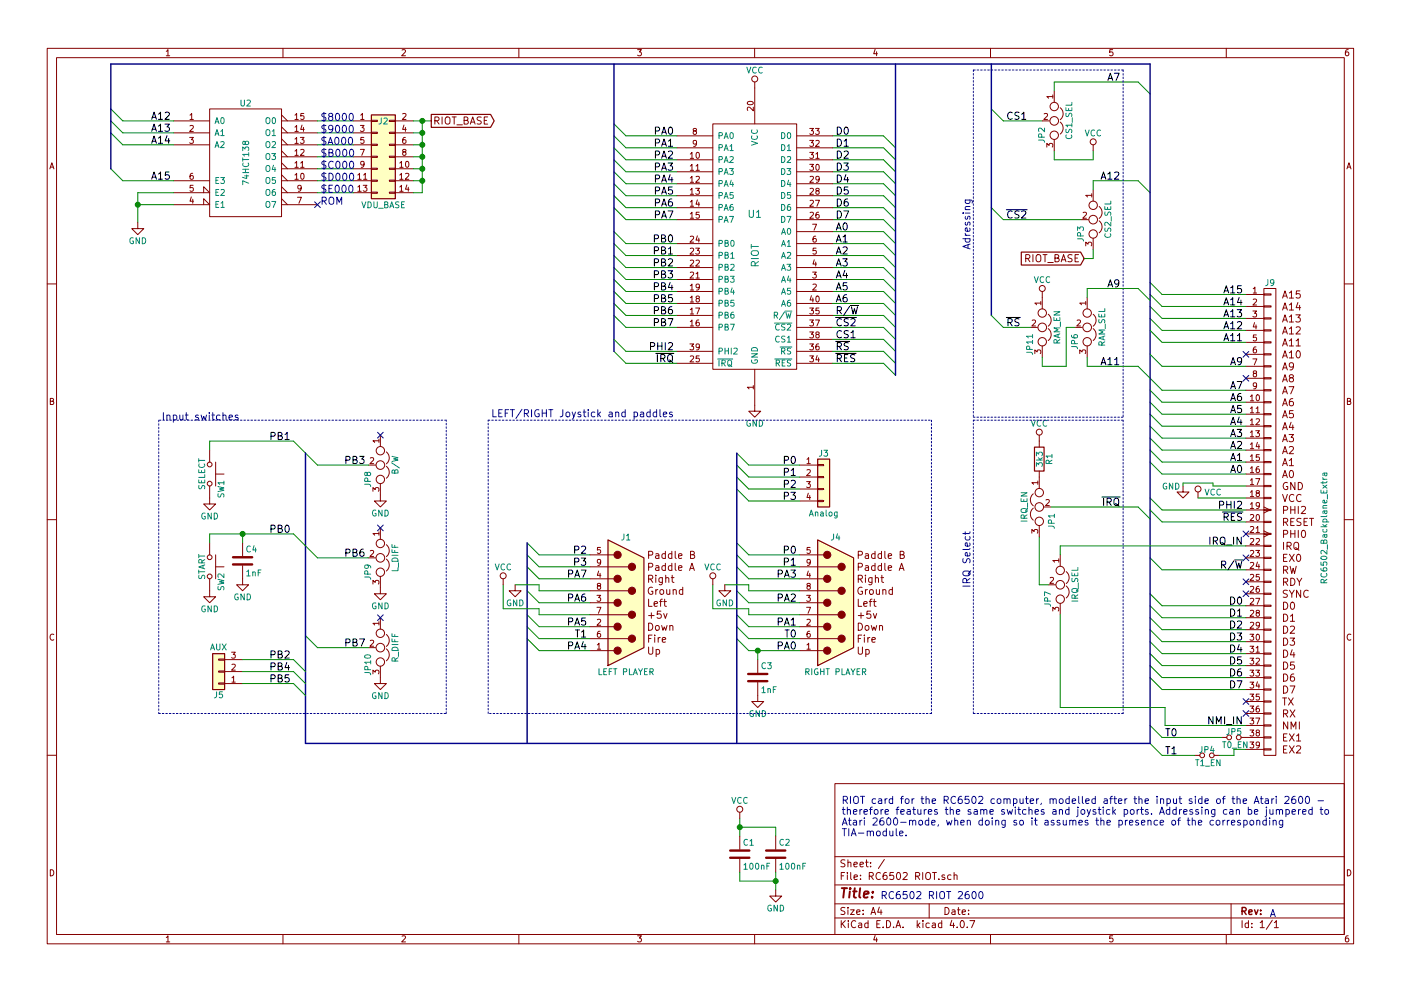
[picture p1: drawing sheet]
<svg xmlns="http://www.w3.org/2000/svg" width="297mm" height="210mm" viewBox="0 0 297 210" stroke-linecap="round" stroke-linejoin="round" font-family="sans-serif">
<g fill="none" stroke="#840000" stroke-width=".21">
<path d="M10 10.3h277v189.9h-277zM12 12.2h273v186.1h-273zM35.3 10.9l.3-.4v1.3M35.3 11.8h.7M60 10.3v1.9M85.2 10.6l.5-.1 .3 .4-.8 .9h.8M110 10.3v1.9M135.2 10.5h.8l-.4 .5 .3 .1 .1 .2-.1 .4-.2 .1-.5-.1M160 10.3v1.9M160 17.4v8.9M185.5 10.5l-.3 .9h.8M185.9 11v.8"/>
<path d="M210 10.3v1.9M223.5 19.3v2.4M235.9 10.5h-.6v.6h.6l.1 .5-.3 .2-.4-.1M260 10.3v1.9M285.9 10.5l-.4 .1-.2 .2-.1 .8 .3 .2 .4-.1 .1-.4-.1-.2-.4-.1-.3 .3M10.6 35.8l.4-1.3 .4 1.3M10.7 35.5h.6M36.8 25.6h7.6M36.8 28.2h7.6M36.8 30.7h7.6M36.8 38.3h7.6M40.2 29.2h.8l-.4 .4 .3 .1v.6l-.1 .1-.6-.1"/>
<path d="M40.3 24.4l.3-.3v1.2M40.3 26.7l.5-.1 .2 .4-.8 .9h.8M40.3 25.3h.7M40.9 36.8h-.4l-.2 .3v.7l.2 .2 .4-.1v-.6h-.4l-.2 .2M40.9 39.3h-.6v.6h.6v.6l-.1 .1-.5-.1M44.4 23.1h15.3v22.9h-15.3zM59.7 25.6h7.6M59.7 28.2h7.6M59.7 30.7h7.6M59.7 38.3h7.6M59.7 39.6l1.3 1.3M59.7 37.1l1.3 1.2"/>
<path d="M59.7 35.8h7.6M59.7 34.5l1.3 1.3M59.7 33.3h7.6M59.7 32l1.3 1.3M59.7 29.5l1.3 1.2M59.7 26.9l1.3 1.3M59.7 24.4l1.3 1.2M62.5 37.1l.4-.3v1.2M62.5 34.6l.4-.4v1.3M62.5 32l.4-.3v1.3M62.5 29.5l.4-.3v1.2M62.5 27l.4-.4v1.3"/>
<path d="M62.5 24.4l.4-.3v1.2M62.5 25.3h.7M62.5 38h.7M62.5 35.5h.7M62.5 33h.7M62.5 30.4h.7M62.5 27.9h.7M63.7 29.2h.8l-.5 .4 .4 .1v.6l-.2 .1-.5-.1M63.8 34.6l.3-.4v1.3M63.8 31.8l.4-.1 .3 .3-.8 1h.8M63.8 35.5h.7M63.9 39.8l-.3 .3-.4-.1v-.6l.4-.1 .3 .2-.1 .8-.3 .3h-.3"/>
<path d="M63.9 36.9l.1-.1a.67 .67 0 0 1 .5 .6 .67 .67 0 0 1-.5 .6l-.2-.4zM64 26.5l-.2 1h.7M64.3 27v.9M64.4 24.1h-.6v.6h.6v.5l-.2 .1-.4-.1M74.9 25.6h3.8M74.9 28.2h3.8M74.9 30.7h3.8M74.9 38.3h3.8M74.9 35.8h3.8M74.9 33.3h3.8M75.9 37.1l.3-.3v1.2M75.9 39.7l.3-.4v1.3"/>
<path d="M75.9 38h.7M76.4 26.6h.8l-.4 .5 .3 .1v.6l-.1 .1-.6-.1M76.4 31.7h.8l-.5 1.3M76.5 24.4l.3-.3v1.2M76.5 25.3h.7M77 39.3h.8l-.4 .5 .3 .1v.6l-.1 .1-.6-.1M77.1 37.1l.3-.3v1.2M77.1 38h.7M77.1 29.2h-.6v.5h.6v.6l-.1 .1-.5-.1M77.2 34.8l-.2 .2-.4-.1-.1-.6 .5-.1 .2 .3-.1 .7-.3 .3h-.2M78.7 38.2h1.3v.3h-1.3zM78.7 35.7h1.3v.2h-1.3z"/>
<path d="M78.7 33.1h1.3v.3h-1.3zM78.7 30.6h1.3v.3h-1.3zM78.7 28.1h1.3v.2h-1.3zM78.7 25.5h1.3v.3h-1.3zM82.5 38.2h1.3v.3h-1.3zM82.5 35.7h1.3v.2h-1.3zM82.5 33.1h1.3v.3h-1.3zM82.5 30.6h1.3v.3h-1.3zM82.5 28.1h1.3v.2h-1.3zM82.5 25.5h1.3v.3h-1.3zM83.8 25.6h3.8M83.8 28.2h3.8"/>
<path d="M83.8 30.7h3.8M83.8 38.3h3.8M83.8 35.8h3.8M83.8 33.3h3.8M84.8 34.6l.3-.4v1.3M84.8 37.1l.3-.3v1.2M84.8 39.7l.3-.4v1.3M84.8 38h.7M84.8 35.5h.7M85.4 24.2l.5-.1 .2 .3-.8 .9h.8M85.6 32.2l-.2-.2 .1-.3 .5 .1v.3l-.5 .2-.1 .2v.3l.2 .2h.3l.2-.3-.1-.3-.1-.2M85.6 26.5l-.2 1h.7"/>
<path d="M86 29.2h-.4l-.2 .3v.7l.2 .2 .4-.1v-.6l-.4-.1-.2 .3M86 27v.9M86 36.9l.5-.1 .2 .3-.8 .9h.8M86.1 34.3l.2-.1a.67 .67 0 0 1 .4 .7 .67 .67 0 0 1-.4 .6l-.3-.5zM86.3 39.2l-.3 1h.7M86.6 39.7v.9M92.2 25.6l.7-.1 .2-.2-.1-.3-.2-.2h-.6v1.5M92.6 25.6l.5 .7M93.7 24.8v1.5M94.5 25a.5 .5 0 0 1 .5-.2 .5 .5 0 0 1 .4 .5v.8l-.4 .2a.53 .53 0 0 1-.6-.5zM95.9 24.8h.8M96.3 24.8v1.5"/>
<path d="M96.9 26.5h1.1M98.4 25.5h.7l.1-.3-.1-.2-.7-.2v1.5h.6l.3-.2v-.3l-.4-.3M99.7 26.3l.5-1.5 .5 1.5M99.8 25.9h.8M102 24.9l-.6-.1-.2 .2v.4l.7 .3 .1 .4-.3 .2h-.6M102.7 25.5h.5M103.4 24.8h-.7v1.5h.7M143.5 28.8h7.6M143.5 31.4h7.6M143.5 33.9h7.6M143.5 36.4h7.6M143.5 39h7.6"/>
<path d="M146.4 32.7l.3-.4v1.3M146.4 35.2l.3-.3v1.2M146.4 37.8l.3-.4v1.3M146.4 33.6h.7M146.4 36.1h.7M146.4 38.7h.7M147.2 27.8l-.2-.2v-.2h.6v.3l-.5 .1-.1 .2v.4l.2 .1h.2l.3-.2-.1-.4-.2-.1M147.5 39.9h.8l-.4 .5 .3 .1v.6l-.1 .1-.6-.1M147.6 35.2l.3-.3v1.2M147.6 37.5l.5-.1 .2 .4-.8 .9h.8M147.6 36.1h.7M147.7 30.3l-.3 .3-.3-.1-.1-.6 .4-.1 .3 .2-.1 .8-.3 .3h-.2"/>
<path d="M147.7 32.4l.2-.1a.67 .67 0 0 1 .4 .7 .67 .67 0 0 1-.4 .6l-.3-.5zM151.1 26.3h17.8v52.1h-17.8zM158.5 21.7a.76 .76 0 0 1 1.2 .2 .74 .74 0 0 1-1.3-.1zM159.7 22.7v.8l-.9-.8-.4 .3 .1 .4M168.9 28.8h7.6M168.9 31.4h7.6M168.9 33.9h7.6M168.9 36.4h7.6M168.9 39h7.6M171.7 34.9h.8l-.5 .5 .4 .1v.5l-.2 .1-.5-.1M171.7 32.3h.8l-.5 .5 .4 .1v.6l-.2 .1-.5-.1M171.7 29.8h.8l-.5 .5 .4 .1v.5l-.2 .2-.5-.2"/>
<path d="M171.7 27.2h.8l-.5 .5 .4 .1v.6l-.2 .1-.5-.1M171.8 37.5l.4-.1 .3 .4-.8 .9h.8M172.9 27.2h.8l-.4 .5 .3 .1v.6l-.1 .1-.6-.1M173 32.7l.3-.4v1.3M173 29.9l.5-.1 .2 .3-.8 1h.8M173 33.6h.7M173.1 35l.2-.1a.67 .67 0 0 1 .4 .6 .67 .67 0 0 1-.4 .6l-.3-.4zM173.7 37.9l-.2 .3-.4-.1-.1-.6 .5-.1 .2 .2-.1 .8-.3 .3h-.2M221 25.6h1.5M221.4 24.2l.5-.1 .2 .3-.8 .9h.8M221.9 31.2v-.8l.5 .5 .1-.4h.6l.1 .2-.1 .5M223.2 20.5h-1.3l.4 .3"/>
<path d="M223.2 20.1v.7M223.5 29.6v2.4M224.8 22.9a1.62 1.62 0 0 1 0 2.5M224.8 25.9a1.62 1.62 0 0 1 0 2.5M231.8 30.7v1.3M285.6 35.8l.4-1.3 .4 1.3M285.7 35.5h.6M29.2 47.2v1.3h1.3l-1.3 1.3-1.3-1.3h1.3M36.8 43.4h7.6l-1.2-1.2v1.2M36.8 40.9h7.6l-1.2-1.3v1.3M40.6 41.8l-.3 .9h.7M40.9 42.3v.8"/>
<path d="M59.7 43.4h7.6M59.7 40.9h7.6M59.7 42.2l1.3 1.2M63.1 41.9h.8l-.5 1.2M74.9 40.9h3.8M75.9 40.6h.7M78.7 40.8h1.3v.2h-1.3zM82.5 40.8h1.3v.2h-1.3zM83.8 40.9h3.8M84.8 40.6h.7M143.5 46.6h7.6M143.5 59.3h7.6"/>
<path d="M143.5 56.8h7.6M143.5 54.2h7.6M143.5 51.7h7.6M143.5 41.5h7.6M143.5 44.1h7.6M146.4 57.8l.4-.1 .3 .4-.8 .9h.8M146.4 55.3l.4-.1 .3 .3-.8 1h.8M146.4 40.3l.3-.4v1.3M146.4 52.8l.4-.2 .3 .4-.8 .9h.8M146.4 42.8l.3-.3v1.3M146.4 50.2l.4-.1 .3 .4-.8 .9h.8M146.4 45.4l.3-.4v1.3"/>
<path d="M146.4 41.2h.7M146.4 43.8h.7M146.4 46.3h.7M147.5 52.6h.8l-.4 .5 .3 .1v.6l-.1 .1-.6-.1M147.6 58.1l.3-.4v1.3M147.6 55.3l.5-.1 .2 .3-.8 1h.8M147.6 59h.7M147.9 42.4l-.3 .9h.7M147.9 50l-.3 .9h.7M148.2 42.9v.9M148.2 50.5v.9M148.2 45h-.6v.6h.6v.6l-.1 .1-.5-.1"/>
<path d="M168.9 46.6h7.6M168.9 59.3h7.6M168.9 56.8h7.6M168.9 54.2h7.6M168.9 51.7h7.6M168.9 49.1h7.6M168.9 41.5h7.6M168.9 44.1h7.6M171.8 45.1l.4-.1 .3 .4-.8 .9h.8M171.8 42.6l.4-.1 .3 .3-.8 1h.8M171.8 40.1l.4-.2 .3 .4-.8 .9h.8M172.3 57.7h.8l-.5 .5 .4 .1v.6l-.2 .1-.5-.1"/>
<path d="M172.3 47.6h.8l-.5 1.2M172.6 55.1l-.2 .9h.7M172.9 42.5h.8l-.5 1.3M172.9 50.1l-.3 .1-.2 .2v.7l.2 .3 .4-.1-.1-.7h-.3l-.2 .2M172.9 55.6v.9M173 52.6h-.6v.6h.6v.6l-.2 .1-.4-.1M173.2 40.5l-.2-.2v-.2h.6v.3l-.5 .1-.1 .2v.4l.2 .1h.3l.2-.2-.1-.4-.1-.1M173.6 45l-.4 .1-.2 .2v.7l.2 .3 .4-.1v-.6l-.4-.1-.2 .2M217.5 54.8h.7l.2-.3-.1-.3-.2-.2h-.6v1.5M217.9 54.8l.5 .7M219 54v1.5M219.7 54.2a.5 .5 0 0 1 .6-.2 .5 .5 0 0 1 .4 .5l-.1 .8-.3 .2a.53 .53 0 0 1-.6-.5z"/>
<path d="M221.1 54h.9M221.6 54v1.5M222.1 55.7h1.2M223.7 54.8l.6-.1 .2-.2-.1-.3-.7-.2v1.5h.6l.3-.2v-.3l-.4-.2M225 55.5l.5-1.5 .5 1.5M225.1 55.1h.8M227.3 54.1l-.6-.1-.2 .2v.4l.7 .3 .1 .4-.3 .2h-.6M227.9 54.8h.5M228.7 54h-.8v1.5h.8M229.2 46.6h1.6M229.6 45.1l.5-.1 .3 .4-.8 .9h.8M230.2 52.2v-.8l.5 .4 .1-.4h.5l.2 .2-.2 .6"/>
<path d="M231.5 41.4h-1.3l.4 .4M231.5 41.1v.7M231.8 40.3v2.4M231.8 50.5v2.5M233 43.8a1.62 1.62 0 0 1 0 2.5M233 46.9a1.62 1.62 0 0 1 0 2.5M10 60.2h2M143.5 61.8h7.6M143.5 64.4h7.6M143.5 77.1h7.6M143.5 66.9h7.6M143.5 69.5h7.6"/>
<path d="M143.5 74.5h7.6M146.3 73h.8l-.5 .5 .4 .1v.5l-.2 .1-.5-.1M146.4 75.6l.4-.1 .3 .4-.8 .9h.8M146.4 68.2l.3-.3v1.3M146.4 65.7l.3-.4v1.3M146.4 63.2l.3-.4v1.3M146.4 60.6l.3-.3v1.2M146.4 69.2h.7M146.4 66.6h.7M146.4 64.1h.7M146.4 61.5h.7M147.5 65.3h.8l-.5 1.3"/>
<path d="M147.8 63.3l-.2-.2v-.2h.6v.3l-.5 .2-.1 .2v.4l.2 .1h.3l.2-.3-.1-.3-.1-.2M148.2 67.9h-.4l-.2 .3v.7l.2 .3 .4-.2v-.6h-.4l-.2 .2M148.2 75.5h-.6v.6h.6v.6l-.1 .1-.5-.1M148.3 60.8l-.2 .3-.4-.1-.1-.6 .5-.1 .2 .2-.1 .7-.3 .3h-.2M148.3 73.5l-.2 .3-.4-.1-.1-.6 .5-.1 .2 .2-.1 .7-.3 .3h-.2M160 78.4v8.8h1.3l-1.3 1.3-1.3-1.3h1.3M168.9 61.8h7.6M168.9 64.4h7.6M168.9 77.1h7.6M168.9 66.9h7.6M168.9 69.5h7.6M168.9 74.5h7.6"/>
<path d="M168.9 72h7.6M171.7 75.5h.8l-.5 .5 .4 .1v.6l-.2 .1-.5-.1M171.7 65.3h.8l-.5 .5 .4 .1v.6l-.2 .1-.5-.1M171.7 73h.8l-.5 .5 .4 .1v.5l-.2 .1-.5-.1M171.7 67.9h.8l-.5 .5 .4 .1v.5l-.2 .2-.5-.2M171.7 70.4h.8l-.5 .5 .4 .1v.6l-.2 .1-.5-.1M172 62.7l-.2 .9h.7M172.3 63.2v.9M172.4 60.4l.4-.1 .3 .3-.8 .9h.8M172.9 67.9h.8l-.5 1.3M173.1 62.9l.2-.1a.67 .67 0 0 1 .4 .6 .67 .67 0 0 1-.4 .7l-.3-.5zM173.2 71l-.2-.3 .1-.2h.5v.3l-.5 .2-.1 .2v.4l.2 .1h.3l.2-.3-.1-.3-.1-.1"/>
<path d="M173.3 75.4l-.3 .9h.7M173.6 73h-.4l-.2 .3v.7l.2 .2 .4-.1v-.6h-.4l-.2 .2M173.6 75.9v.9M173.6 65.3h-.6v.6h.6v.6l-.1 .1-.5-.1M218.4 69.5h1.6M218.8 68l.5-.1 .3 .3-.8 1h.8M219.4 75v-.8l.5 .5 .1-.4h.5l.2 .2-.2 .5M220.7 64.3h-1.3l.4 .4M220.7 64v.7M221 61.8v3.7M221 73.4v2.4M222.2 66.7a1.62 1.62 0 0 1 0 2.5"/>
<path d="M222.2 69.7a1.62 1.62 0 0 1 0 2.6M228 69.5h1.5M228.4 68l.5-.1 .2 .3-.8 1h.8M228.9 75v-.8l.5 .5 .1-.4h.6l.1 .2-.1 .5M230.2 64.3h-1.3l.4 .4M230.2 64v.7M230.5 63.1v2.4M230.5 73.4v2.4M231.8 66.7a1.62 1.62 0 0 1 0 2.5M231.8 69.7a1.62 1.62 0 0 1 0 2.6M264.2 62.5h3.8M264.2 65h3.8"/>
<path d="M264.2 67.6h3.8M264.2 70.1h3.8M264.2 72.6h3.8M264.2 75.2h3.8M264.2 77.7h3.8M265.6 66h.8l-.4 .5 .4 .1v.5l-.2 .2-.6-.2M265.6 76.1h.9l-.6 1.3M265.7 61.3l.4-.4v1.3M265.7 63.5l.5-.1 .2 .4-.8 .9h.8M265.7 62.2h.7M265.9 79.2l-.2-.2 .1-.3 .6 .1v.3l-.6 .2-.1 .2 .1 .3 .1 .2h.3l.2-.3v-.4l-.2-.1M266 68.4l-.3 1h.8"/>
<path d="M266.3 73.6l-.4 .1-.1 .2-.1 .7 .2 .3 .5-.2-.1-.6h-.4l-.2 .2M266.3 68.9v.9M266.4 71.1h-.6l-.1 .5h.7v.6l-.2 .1-.5-.1M268 61.2h2.5v99.1h-2.5zM268 77.6h1.5v.2h-1.5zM268 75.1h1.5v.2h-1.5zM268 72.5h1.5v.3h-1.5zM268 70h1.5v.2h-1.5zM268 67.4h1.5v.3h-1.5zM268 64.9h1.5v.2h-1.5zM268 62.4h1.5v.2h-1.5zM271.9 75.9l.5-1.5 .5 1.5"/>
<path d="M271.9 73.4l.5-1.5 .5 1.5M271.9 70.9l.5-1.6 .5 1.6M271.9 68.3l.5-1.5 .5 1.5M271.9 65.8l.5-1.5 .5 1.5M271.9 63.2l.5-1.5 .5 1.5M271.9 78.5l.5-1.5 .5 1.5M272.1 75.5h.7M272.1 73h.7M272.1 70.4h.7M272.1 67.9h.7M272.1 65.3h.7M272.1 62.8h.7"/>
<path d="M272.1 78h.7M273.4 74.8l.4-.4v1.5M273.4 72.3l.4-.4v1.5M273.4 69.8l.4-.5v1.6M273.4 67.2l.4-.4v1.5M273.4 64.7l.4-.4v1.5M273.4 62.1l.4-.4v1.5M273.4 75.9h.8M273.4 73.4h.8M273.4 70.9h.8M273.4 68.3h.8M273.4 65.8h.8"/>
<path d="M273.4 63.2h.8M274.2 77.6l-.3 .3h-.2l-.3-.3v-.5l.5-.1a.96 .96 0 0 1-.1 1.5h-.3M274.8 66.8h.9l-.5 .6 .5 .3-.1 .5-.2 .1-.6-.1M274.8 72.3l.5-.4v1.5M274.8 69.5l.6-.2 .3 .5-.9 1.1h.9M274.8 73.4h.9M275 74.6l.2-.2a.81 .81 0 0 1 .5 .8 .81 .81 0 0 1-.5 .7l-.2-.1-.2-.4zM275.2 64.2l-.4 1.1h1M275.5 64.8v1M275.6 61.7h-.7l-.1 .8 .2-.2 .5 .1 .2 .6-.3 .2-.6-.1M285 60.2h2M10.7 85.1h.5l.1-.5-.6-.1v1.3h.5l.2-.4-.3-.3"/>
<path d="M44.4 95.5v2.5M45.7 98v5.1M78.1 98.7h1.5M78.5 97.2l.5-.1 .2 .4-.8 .9h.8M80.3 93.5h-1.2l.3 .4M80.3 93.2v.7M80.6 92.3v2.4M81.9 95.9a1.62 1.62 0 0 1 0 2.5M81.9 98.9a1.62 1.62 0 0 1 0 2.6M159.7 82.2h-1.3l.4 .3M159.7 81.8v.7M169.5 98.7h3.9"/>
<path d="M171.1 97.5l.3-.4v1.3M171.1 99.7l.5-.1 .2 .4-.8 .9h.8M171.1 98.4h.7M173.4 98.5h1.2v.3h-1.2zM220.3 92.3v2.6M220.3 99.9v3.7M264.2 80.3h3.8M264.2 82.8h3.8M264.2 85.3h3.8M264.2 87.9h3.8M264.2 90.4h3.8M264.2 93h3.8"/>
<path d="M264.2 95.5h3.8M264.2 98h3.8M265.1 84.1l.4-.3v1.2M265.1 86.7l.4-.4v1.3M265.1 89.2l.4-.4v1.3M265.1 91.7l.4-.3v1.3M265.1 94.3l.4-.4v1.3M265.1 96.8l.4-.3v1.2M265.1 99.4l.4-.4v1.3M265.1 85h.7M265.1 87.6h.7M265.1 90.1h.7"/>
<path d="M265.1 92.7h.7M265.1 95.2h.7M265.1 97.7h.7M266.2 91.4h.8l-.4 .5 .4 .1v.5l-.2 .2-.6-.2M266.3 86.7l.4-.4v1.3M266.3 88.9l.5-.1 .2 .4-.8 .9h.8M266.3 87.6h.7M266.4 81.8l-.2 .2-.4-.1v-.6l.4-.1 .2 .3v.7l-.3 .3h-.3M266.4 83.9l.2-.1a.67 .67 0 0 1 .4 .6 .67 .67 0 0 1-.4 .6l-.3-.4zM266.6 93.8l-.3 1h.8M266.9 99l-.4 .1-.1 .2-.1 .7 .2 .3 .5-.2-.1-.6h-.4l-.2 .2M266.9 94.3v.9"/>
<path d="M267 96.5h-.6l-.1 .5h.7v.6l-.2 .1-.5-.1M268 97.9h1.5v.3h-1.5zM268 95.4h1.5v.2h-1.5zM268 92.8h1.5v.3h-1.5zM268 90.3h1.5v.2h-1.5zM268 87.8h1.5v.2h-1.5zM268 85.2h1.5v.3h-1.5zM268 82.7h1.5v.2h-1.5zM268 80.1h1.5v.3h-1.5zM271.9 98.8l.5-1.5 .5 1.5M271.9 96.3l.5-1.6 .5 1.6M271.9 93.7l.5-1.5 .5 1.5"/>
<path d="M271.9 91.2l.5-1.5 .5 1.5M271.9 88.6l.5-1.5 .5 1.5M271.9 86.1l.5-1.5 .5 1.5M271.9 83.6l.5-1.6 .5 1.6M271.9 81l.5-1.5 .5 1.5M272.1 98.4h.7M272.1 95.8h.7M272.1 93.3h.7M272.1 90.7h.7M272.1 88.2h.7M272.1 85.7h.7M272.1 83.1h.7"/>
<path d="M272.1 80.6h.7M273.3 92.2h.9l-.5 .6 .5 .3v.5l-.3 .1-.6-.1M273.3 82h1l-.6 1.6M273.4 97.7l.4-.4v1.5M273.4 94.9l.5-.2 .3 .5-.9 1.1h.9M273.4 98.8h.8M273.5 100l.2-.2a.81 .81 0 0 1 .6 .8 .81 .81 0 0 1-.6 .7l-.2-.1-.1-.4zM273.7 80.2l-.3-.3v-.3l.3-.1 .4 .1 .1 .2v.2l-.7 .2-.1 .2v.3l.3 .3h.2l.3-.3v-.3l-.3-.2M273.7 89.6l-.3 1.1h.9M274.1 84.6l-.4 .1a.99 .99 0 0 0 0 1.4l.5-.2v-.5l-.3-.2h-.2l-.3 .2M274.1 90.2v1M274.2 87.1h-.8v.8l.2-.2 .5 .1 .1 .6-.3 .2-.5-.1"/>
<path d="M285.7 85.1h.5l.1-.5-.6-.1v1.3h.5l.2-.4-.3-.3M10 110.3h2M44.4 103.1v3.8h1.3l-1.3 1.3-1.2-1.3h1.2M44.4 115.2v2.5M45.7 100.6h1.8M45.7 117.7v5.1M51.4 115.2v2.8M78.1 118.4h1.5M78.5 116.9l.5-.1 .2 .3-.8 1h.8M79.1 104.2v-.8l.5 .5 .1-.4h.5l.1 .2-.1 .5M80.3 113.2h-1.2l.3 .4M80.3 112.8v.8"/>
<path d="M80.6 102.6v3.7h1.3l-1.3 1.3-1.2-1.3h1.2M80.6 112v2.4M81.9 115.6a1.62 1.62 0 0 1 0 2.5M81.9 118.6a1.62 1.62 0 0 1 0 2.6M125.1 117.7h5.1M127.3 116.1h-.6l-.1 .6h.7v.6l-.2 .1-.5-.1M127.4 119.2l-.3 .3-.4-.1v-.6l.4-.1 .3 .2-.1 .8-.3 .3h-.3M137.5 117.8l.8-.1 .1-.2-.1-.4-.2-.1h-.6v1.5M139 117.5h.6l.1 1M139.7 117.8l-.7 .2a.3 .3 0 0 0 .2 .5l.5-.1M141.1 117.5h-.5l-.3 .3 .2 .6h.6M141.1 117v1.5"/>
<path d="M141.1 119.5v1.5M142.4 117.5h-.4l-.3 .3 .2 .6h.5M142.4 117v1.5M142.4 119.5v1.5M143.2 119.5v1.3l.2 .2M143.2 117v1.3l.2 .2M143.9 118l.7-.2-.1-.3h-.4l-.2 .2v.7h.6M146.4 117.7l.7-.1 .1-.2-.1-.3-.7-.1v1.5h.6l.3-.3v-.2l-.4-.3M169.5 117.7h5.1M169.5 101.2h3.9M169.5 103.8h3.9M169.5 106.3h3.9"/>
<path d="M171 102.2h.8l-.4 .5 .4 .1v.5l-.2 .1-.6-.1M171.4 104.6l-.3 1h.8M171.7 105.1v.9M171.8 116.1h-.7v.6h.7v.6l-.2 .1-.5-.1M171.8 119.2l-.2 .3-.4-.1-.1-.6 .5-.1 .2 .2v.8l-.4 .3h-.2M173.4 106.2h1.2v.2h-1.2zM173.4 103.6h1.2v.3h-1.2zM173.4 101.1h1.2v.2h-1.2zM182 117.8l.7-.1 .2-.2-.1-.4-.3-.1h-.5v1.5M183.5 117.5h.6v1M184.1 117.8l-.6 .2a.3 .3 0 0 0 .1 .5l.5-.1M185.5 117.5h-.4l-.3 .3 .1 .6h.6"/>
<path d="M185.5 117v1.5M185.5 119.5v1.5M186.9 117.5h-.4l-.3 .3 .1 .6h.6M186.9 117v1.5M186.9 119.5v1.5M187.6 119.5v1.3l.2 .2M187.6 117v1.3l.2 .2M188.3 118l.8-.2-.1-.3h-.5l-.2 .2 .1 .7h.6M190.9 117.7l.6-.1 .2-.2-.1-.3-.7-.1v1.5h.5l.3-.2v-.3l-.3-.3M218.8 113.1v-.8l.5 .5 .1-.4h.5l.1 .2-.1 .5M219.1 104.8a1.63 1.63 0 0 0 0 2.5M219.1 107.8a1.63 1.63 0 0 0 0 2.6"/>
<path d="M220 102.4h-1.2l.3 .4M220 102.1v.7M220.3 111.5v2.4M221.4 107.6h1.5M221.8 106.1l.4-.1 .3 .3-.8 1h.8M224.5 118.9h-1.3l.4 .4M224.5 118.6v.7M224.8 117.7v2.4M250.8 103.1v1.3h1.3l-1.3 1.3-1.2-1.3h1.2M254 104.4v1.3M264.2 113.3h3.8M264.2 108.2h3.8"/>
<path d="M264.2 110.7h3.8M264.2 115.8h3.8M264.2 118.4h3.8M264.2 100.6h3.8M264.2 103.1h3.8M264.2 105.7h3.8M265.1 109.3l.5-.1 .2 .3-.8 .9h.8M265.1 111.8l.5-.1 .2 .4-.8 .9h.8M265.1 114.3l.5-.1 .2 .4-.8 .9h.8M265.1 116.9l.5-.1 .2 .3-.8 1h.8M265.1 119.4l.5-.1 .2 .4-.8 .9h.8M265.1 101.9l.4-.4v1.3"/>
<path d="M265.1 104.4l.4-.3v1.3M265.1 107l.4-.4v1.3M265.1 100.3h.7M265.1 102.8h.7M265.1 105.4h.7M265.1 107.9h.7M266.2 116.8h.8l-.4 .5 .4 .1v.5l-.2 .2-.6-.2M266.2 101.5h.9l-.6 1.3M266.3 112.1l.4-.4v1.3M266.3 114.3l.5-.1 .2 .4-.8 .9h.8M266.3 113h.7M266.4 109.3l.2-.1a.67 .67 0 0 1 .4 .6 .67 .67 0 0 1-.4 .6l-.3-.4z"/>
<path d="M266.5 104.6l-.2-.2 .1-.3 .6 .1v.3l-.6 .2-.1 .2 .1 .3 .1 .2h.3l.2-.3v-.4l-.2-.1M266.6 119.2l-.3 1h.8M266.9 119.7v.9M267 107.2l-.2 .2-.4-.1v-.6l.4-.1 .2 .3v.7l-.3 .3h-.3M268 118.2h1.5v.3h-1.5zM268 115.7h1.5v.2h-1.5zM268 113.2h1.5v.2h-1.5zM268 110.6h1.5v.3h-1.5zM268 108.1h1.5v.2h-1.5zM268 105.5h1.5v.3h-1.5zM268 103h1.5v.2h-1.5zM268 100.5h1.5v.2h-1.5z"/>
<path d="M268 112.6l1.2 .7-1.2 .6M268 107.6l1.2 .6-1.2 .6M271.9 101.3l.5-1.5 .5 1.5M271.9 104.9l.5 1.5 .5-1.5M272.1 100.9h.7M272.1 113.3h.8l.1-.3-.1-.3-.2-.2h-.6v1.5M272.1 108.2h.8l.1-.3-.1-.3-.2-.2h-.6v1.6M272.1 110.8l.8-.1 .1-.2-.1-.4-.2-.1h-.6v1.5M272.1 118.3h.5M272.1 115.1v1.5M272.5 110.8l.5 .7M272.9 117.6h-.8v1.5h.8"/>
<path d="M272.9 115.9l.7-.1 .2-.2-.1-.4-.2-.1h-.6v1.5M272.9 102.4a.71 .71 0 0 0-.8 .7 .71 .71 0 0 0 .8 .7l.1-.6h-.3M273.3 115.9l.5 .7M273.4 117.6l1 1.5M273.7 107.4v1.6M273.7 112.5v1.5M273.7 113.3h.8M273.7 108.2h.8M273.7 110.7h.5M274.3 105a.72 .72 0 0 0-1 .5 .72 .72 0 0 0 .7 .9l.3-.1M274.4 115.3a.5 .5 0 0 1 .6-.2 .5 .5 0 0 1 .3 .5v.8l-.3 .2a.53 .53 0 0 1-.7-.5zM274.4 110h-.7v1.5h.7"/>
<path d="M274.4 117.6l-1 1.5M274.5 102.4v1.5l-.8-1.5v1.5M274.5 107.4v1.6M274.5 112.5v1.5M274.6 116.2l.8 .5M275 117.7l.3-.1a.81 .81 0 0 1 .5 .8 .81 .81 0 0 1-.5 .7l-.3-.1-.1-.5zM275.3 102.4a.77 .77 0 0 1 .9 .7 .77 .77 0 0 1-.9 .8zM275.3 107.4v1.6M275.3 112.5v1.5M275.8 110.1l-.5-.1-.3 .3 .1 .3 .7 .3v.4l-.3 .2-.5-.1M275.8 105a.72 .72 0 0 0-1 .5 .72 .72 0 0 0 .7 .9l.3-.1M275.9 107.6l.6-.2 .3 .5-.9 1.1h.9"/>
<path d="M276.1 112.6l.2-.1a.81 .81 0 0 1 .5 .8 .81 .81 0 0 1-.5 .7 .98 .98 0 0 1-.2-1.4zM276.5 110.7h.5M277.2 110h-.7v1.5h.7M277.6 110h.9M278.1 110v1.5M285 110.3h2M11.4 134.6a.58 .58 0 0 0-.8 .6 .58 .58 0 0 0 .8 .5M44.4 122.8v3.8h1.3l-1.3 1.3-1.2-1.3h1.2M45.7 120.3h1.8M46.4 139.8h1.2v.3h-1.2zM47.6 139.9h3.8M49.1 138.4h.8l-.4 .5 .3 .1v.5l-.1 .1-.6-.1"/>
<path d="M51.4 120v4.1h1.3l-1.3 1.2-1.2-1.2h1.2M78.1 137.4h1.5M78.5 135.9l.5-.1 .2 .4-.8 .9h.8M79.1 123.9v-.8l.5 .5 .1-.4h.5l.1 .2-.1 .5M80.3 132.3h-1.2l.3 .3M80.3 131.9v.7M80.6 122.3v3.7h1.3l-1.3 1.2-1.2-1.2h1.2M80.6 131.1v2.4M81.9 134.6a1.62 1.62 0 0 1 0 2.6M81.9 137.7a1.62 1.62 0 0 1 0 2.5M106.7 122.8v1.3M109.2 124.1v1.2h1.3l-1.3 1.3-1.3-1.3h1.3"/>
<path d="M125.1 135.5h8.1M125.1 138h5.1M125.1 133h5.1M125.1 130.4h8.1M125.1 127.9h5.1M125.1 125.3h8.1M125.1 122.8h5.1M125.1 120.3h8.1M126.6 126.3h.8l-.5 .5 .4 .1v.6l-.2 .1-.5-.1M126.6 128.8h.8l-.5 1.3M126.6 136.8l.4-.3v1.2M126.6 131.5l.5-.1 .3 .3-.8 1h.8"/>
<path d="M126.6 137.7h.8M126.9 124.3l-.3-.2 .1-.2h.6v.3l-.6 .2-.1 .2 .1 .3 .2 .1h.2l.3-.2-.1-.4-.2-.1M126.9 121.2l-.3 .9h.8M127.2 133.9l-.3 .1-.2 .2-.1 .7 .3 .3 .4-.1-.1-.6-.3-.1-.3 .2M127.2 121.6v.9M137.5 132.2a.77 .77 0 0 1 .9 .8 .77 .77 0 0 1-.9 .7zM137.5 127.1v1.5h.8M137.5 120.3l.8-.1 .1-.2-.1-.3-.2-.2h-.6v1.5M137.5 122.9l.8-.1 .1-.3-.1-.3-.2-.2h-.6v1.6M137.5 137.3v1.2l.3 .3h.3l.3-.3v-1.2M137.5 130.6h1.2M137.5 135.5h.5"/>
<path d="M137.9 122.9l.5 .7M138.1 130v1.2M138.3 134.7h-.8v1.6M138.3 124.7a.71 .71 0 0 0-.9 .6 .71 .71 0 0 0 .9 .7l.1-.6h-.3M138.7 128.1l.7-.1-.1-.3-.4-.1-.2 .3 .1 .7h.5M138.8 134.7v.2M138.8 135.2v1.1M139 132.9l.3-.2 .4 .2 .1 .5-.2 .2-.3 .1-.3-.1zM139 120.1h.6l.1 .9M139 122v.2M139 122.5v1.1M139 125.1v1"/>
<path d="M139.1 137.9l.4-.1 .4 .3-.2 .6h-.6M139.1 137.8v1.5M139.5 125.1l-.5 .3M139.5 135.2v1.1M139.7 120.4l-.7 .1a.3 .3 0 0 0 .2 .5l.5-.1M139.9 127.6h.5M140 135.2l-.5 .4M140 125.2l.2-.1 .4 .1 .1 .6-.1 .2-.4 .1-.2-.1zM140.1 129.7h-.7l-.1 .7 .2-.2 .6 .1 .1 .6-.3 .3-.6-.2M140.3 132.7l.3 1 .2-.7 .3 .7 .3-1M140.4 135.8l.7-.2v-.3l-.5-.1-.2 .3 .1 .7h.6M140.4 127.1l-.3 .2v1.3"/>
<path d="M140.4 122.5v1.3l-.2 .3-.4-.1M140.4 122.6l-.4-.1-.3 .4 .2 .6h.5M140.7 130.2l.4 1 .3-1M140.7 127.6h.6M140.9 127.1v1.3l.4 .2M141.1 120.1l-.5-.1-.3 .3 .2 .6h.6M141.1 122.7l.1-.1a.36 .36 0 0 1 .6 .2v.8M141.1 122v1.6M141.4 125.1v.9l.4 .1 .2-.1M142 132.9l.1-.1a.36 .36 0 0 1 .6 .1v.8M142 125.1v1M142 132.7v1"/>
<path d="M142.3 122.5h.6M142.4 120.1l-.4-.1-.3 .3 .2 .6h.5M142.5 122v1.4l.4 .2M142.7 125.2h.1a.36 .36 0 0 1 .6 .1v.8M142.7 125.1v1M143.9 120.5l.7-.1-.1-.3-.4-.1-.2 .2v.7h.6M144.8 125.2l-.5-.1-.3 .3 .2 .6h.6M144.8 124.6v1.5M146.2 121l.5-1.5 .5 1.5M146.3 120.6h.8M151.1 122.8v1.3M153.7 124.1v1.2h1.2l-1.2 1.3-1.3-1.3h1.3"/>
<path d="M160.7 139.9v2.8M169.5 135.5h8.2M169.5 138h5.1M169.5 133h5.1M169.5 130.4h8.2M169.5 127.9h5.1M169.5 125.3h8.2M169.5 122.8h5.1M169.5 120.3h8.2M171 126.3h.8l-.4 .5 .4 .1v.6l-.2 .1-.6-.1M171 128.8h.9l-.6 1.3M171.1 136.8l.3-.3v1.2"/>
<path d="M171.1 131.5l.5-.1 .2 .3-.8 1h.8M171.1 137.7h.7M171.3 124.3l-.2-.2v-.2h.7v.3l-.6 .2-.1 .2v.3l.2 .1h.3l.2-.2v-.4l-.2-.1M171.4 121.2l-.3 .9h.8M171.7 133.9l-.4 .1-.2 .2v.7l.2 .3 .5-.1-.1-.6-.4-.1-.2 .2M171.7 121.6v.9M182 132.2a.77 .77 0 0 1 .9 .8 .77 .77 0 0 1-.9 .7zM182 127.1v1.5h.7M182 120.3l.7-.1 .2-.2-.1-.3-.3-.2h-.5v1.5M182 122.9l.7-.1 .2-.3-.1-.3-.3-.2h-.5v1.6M182 137.3v1.2l.3 .3h.2l.4-.3v-1.2M182 130.6h1.1"/>
<path d="M182 135.5h.5M182.3 122.9l.6 .7M182.5 130v1.2M182.7 134.7h-.7v1.6M182.8 124.7a.71 .71 0 0 0-.9 .6 .71 .71 0 0 0 .9 .7l.1-.6h-.4M183.1 128.1l.8-.1-.1-.3-.4-.1-.3 .3 .1 .7h.6M183.3 134.7v.2M183.3 135.2v1.1M183.5 132.9l.2-.2 .4 .2 .1 .5-.1 .2-.4 .1-.2-.1zM183.5 120.1h.6v.9M183.5 122v.2M183.5 122.5v1.1"/>
<path d="M183.5 125.1v1M183.6 137.9l.4-.1 .3 .3-.2 .6h-.5M183.6 137.8v1.5M183.9 125.1l-.4 .3M184 135.2v1.1M184.1 120.4l-.6 .1a.3 .3 0 0 0 .1 .5l.5-.1M184.3 127.6h.6M184.4 135.2l-.4 .4M184.4 125.2l.3-.1 .4 .1 .1 .6-.2 .2-.3 .1-.3-.1zM184.6 129.7h-.8v.7l.2-.2 .5 .1 .2 .6-.3 .3-.6-.2M184.7 132.7l.3 1 .3-.7 .3 .7 .3-1M184.9 135.8l.7-.2-.1-.3-.4-.1-.2 .3v.7h.6"/>
<path d="M184.9 127.1l-.4 .2v1.3M184.9 122.5v1.3l-.3 .3-.4-.1M184.9 122.6l-.4-.1-.4 .4 .2 .6h.6M185.2 130.2l.3 1 .4-1M185.2 127.6h.6M185.4 127.1v1.3l.4 .2M185.5 120.1l-.4-.1-.3 .3 .1 .6h.6M185.6 122.7l.1-.1a.36 .36 0 0 1 .6 .2v.8M185.6 122v1.6M185.8 125.1l.1 .9 .3 .1 .3-.1M186.5 132.9v-.1a.36 .36 0 0 1 .6 .1v.8M186.5 125.1v1"/>
<path d="M186.5 132.7v1M186.8 122.5h.6M186.9 120.1l-.4-.1-.3 .3 .1 .6h.6M187 122v1.4l.4 .2M187.2 125.2a.36 .36 0 0 1 .6 .1v.8M187.2 125.1v1M188.3 120.5l.8-.1-.1-.3-.5-.1-.2 .2 .1 .7h.6M189.2 125.2l-.4-.1-.3 .3 .1 .6h.6M189.2 124.6v1.5M190.7 121l.5-1.5 .5 1.5M190.8 120.6h.7M222.2 124.1h1.6"/>
<path d="M222.7 122.6l.4-.1 .3 .4-.8 .9h.8M223.2 129.6v-.8l.5 .5 .1-.4h.6l.1 .2-.1 .5M224.8 128v2.4M226.1 121.3a1.62 1.62 0 0 1 0 2.5M226.1 124.3a1.62 1.62 0 0 1 0 2.6M264.2 136.1h3.8M264.2 138.7h3.8M264.2 120.9h3.8M264.2 123.4h3.8M264.2 126h3.8M264.2 128.5h3.8M264.2 131.1h3.8"/>
<path d="M264.2 133.6h3.8M265 134.6h.8l-.4 .4 .4 .1v.6l-.2 .1-.6-.1M265 137.1h.8l-.4 .5 .4 .1v.5l-.2 .2-.6-.2M265 139.6h.8l-.4 .5 .4 .1v.6l-.2 .1-.6-.1M265.1 122l.5-.1 .2 .3-.8 .9h.8M265.1 124.5l.5-.1 .2 .4-.8 .9h.8M265.1 127l.5-.1 .2 .4-.8 .9h.8M265.1 129.6l.5-.1 .2 .3-.8 1h.8M265.1 132.1l.5-.1 .2 .4-.8 .9h.8M266.2 126.9h.9l-.6 1.3M266.3 137.5l.4-.4v1.3M266.3 139.7l.5-.1 .2 .4-.8 .9h.8"/>
<path d="M266.3 138.4h.7M266.4 134.7l.2-.1a.67 .67 0 0 1 .4 .6 .67 .67 0 0 1-.4 .6l-.3-.4zM266.5 130l-.2-.2 .1-.3 .6 .1v.3l-.6 .2-.1 .2 .1 .3 .1 .2h.3l.2-.3v-.4l-.2-.1M266.9 124.4l-.4 .1-.1 .2-.1 .7 .2 .3 .5-.2-.1-.6h-.4l-.2 .2M267 121.9h-.6l-.1 .5h.7v.6l-.2 .1-.5-.1M267 132.6l-.2 .2-.4-.1v-.6l.4-.1 .2 .3v.7l-.3 .3h-.3M268 138.6h1.5v.2h-1.5zM268 136h1.5v.3h-1.5zM268 133.5h1.5v.2h-1.5zM268 130.9h1.5v.3h-1.5zM268 128.4h1.5v.2h-1.5zM268 125.9h1.5v.2h-1.5z"/>
<path d="M268 123.3h1.5v.3h-1.5zM268 120.8h1.5v.2h-1.5zM272.1 127.8a.77 .77 0 0 1 .9 .7 .77 .77 0 0 1-.9 .8zM272.1 130.3a.77 .77 0 0 1 .9 .8 .77 .77 0 0 1-.9 .7zM272.1 132.8a.77 .77 0 0 1 .9 .8 .77 .77 0 0 1-.9 .8zM272.1 135.4a.77 .77 0 0 1 .9 .7 .77 .77 0 0 1-.9 .8zM272.1 137.9a.77 .77 0 0 1 .9 .8 .77 .77 0 0 1-.9 .7zM272.1 123.5l.8-.1 .1-.2-.1-.4-.2-.1h-.6v1.5M272.1 120.9h.8l.1-.3-.1-.3-.2-.2h-.6v1.6M272.5 123.5l.5 .7M272.5 120.9l.5 .8M272.9 125.3l-.5-.1-.3 .3 .1 .4 .7 .3v.4l-.3 .1h-.5"/>
<path d="M273.4 125.2l.5 .8 .5-.8M273.5 135.4h1l-.5 .6 .5 .2-.1 .5-.2 .2-.7-.2M273.5 120.1l.4 1.6 .3-1.1 .3 1.1 .3-1.6M273.6 130.7l.4-.4v1.5M273.6 133l.6-.2 .3 .5-1 1.1h1M273.6 131.8h.9M273.7 122.7a.77 .77 0 0 1 .9 .7 .77 .77 0 0 1-.9 .8zM273.7 127.9l.3-.1a.81 .81 0 0 1 .5 .7 .81 .81 0 0 1-.5 .8l-.3-.2-.1-.4zM273.9 126v.7M274 137.8l-.4 1.1h.9M274.3 138.4v1M275 122.7l.5 .8 .5-.8"/>
<path d="M275.5 123.5v.7M275.8 125.2v1.5l-.9-1.5v1.5M277.4 125.4a.72 .72 0 0 0-1.1 .5 .72 .72 0 0 0 .8 .8l.3-.1M286.4 134.6a.58 .58 0 0 0-.8 .6 .58 .58 0 0 0 .8 .5M46.4 142.4h1.2v.2h-1.2zM46.4 144.9h1.2v.3h-1.2zM47.6 145h3.8M47.6 142.5h3.8M49.2 143.8l.3-.3v1.2M49.2 141l.5-.1 .2 .4-.8 .9h.8M49.2 144.7h.7M79.1 143v-.8l.5 .4 .1-.4h.5l.1 .2-.1 .6"/>
<path d="M80.6 141.3v3.7h1.3l-1.3 1.3-1.2-1.3h1.2M160.7 144.8v4h1.2l-1.2 1.3-1.3-1.3h1.3M259.1 156.5h1M263.1 156.5h4.9M264.2 141.2h3.8M264.2 143.8h3.8M264.2 146.3h3.8M264.2 148.8h3.8M264.2 151.4h3.8M264.2 153.9h3.8M264.2 159h3.8M265 142.2h.8l-.4 .5 .4 .1v.5l-.2 .2-.6-.2"/>
<path d="M265 144.7h.8l-.4 .5 .4 .1v.6l-.2 .1-.6-.1M265 147.3h.8l-.4 .4 .4 .1v.6l-.2 .1-.6-.1M265 149.8h.8l-.4 .5 .4 .1v.5l-.2 .2-.6-.2M265 152.3h.8l-.4 .5 .4 .1v.6l-.2 .1-.6-.1M265 154.9h.8l-.4 .5 .4 .1v.5l-.2 .2-.6-.2M265 157.4h.8l-.4 .5 .4 .1v.6l-.2 .1-.6-.1M266.2 142.2h.8l-.4 .5 .4 .1v.5l-.2 .2-.6-.2M266.2 152.3h.9l-.6 1.3M266.5 155.4l-.2-.2 .1-.3 .6 .1v.3l-.6 .2-.1 .2 .1 .3 .1 .2h.3l.2-.3v-.4l-.2-.1M266.6 144.6l-.3 1h.8M266.9 149.8l-.4 .1-.1 .2-.1 .7 .2 .3 .5-.2-.1-.6h-.4l-.2 .2M266.9 145.1v.9"/>
<path d="M267 147.3h-.6l-.1 .5h.7v.6l-.2 .1-.5-.1M267 158l-.2 .2-.4-.1v-.6l.4-.1 .2 .3v.7l-.3 .3h-.3M268 158.9h1.5v.2h-1.5zM268 156.3h1.5v.3h-1.5zM268 153.8h1.5v.2h-1.5zM268 151.3h1.5v.2h-1.5zM268 148.7h1.5v.3h-1.5zM268 146.2h1.5v.2h-1.5zM268 143.6h1.5v.3h-1.5zM268 141.1h1.5v.2h-1.5zM271.9 148.1h.9M272.1 140.5a.77 .77 0 0 1 .9 .7 .77 .77 0 0 1-.9 .8z"/>
<path d="M272.1 143a.77 .77 0 0 1 .9 .8 .77 .77 0 0 1-.9 .7zM272.1 145.5a.77 .77 0 0 1 .9 .8 .77 .77 0 0 1-.9 .8zM272.1 151.4h.8l.1-.3-.1-.3-.2-.2h-.6v1.5M272.1 156.4h.5M272.1 159h.5M272.4 148.1v1.5M272.5 151.4l.5 .7M272.9 155.7h-.8v1.5h.8M272.9 158.2h-.8v1.6h.8M273 153.2v1.5l-.9-1.5v1.5M273.2 148.1l1 1.5M273.4 155.7l1 1.5"/>
<path d="M273.4 158.2l1 1.6M273.5 145.5h1l-.6 1.6M273.5 150.6l1 1.5M273.7 154.7v-1.5l.5 1 .6-1v1.5M274.2 148.1l-1 1.5M274.3 143l-.4 .1a.99 .99 0 0 0 0 1.4l.5-.1 .1-.5-.3-.3h-.3l-.3 .3M274.4 140.5h-.7l-.1 .7 .2-.2 .5 .1 .2 .6-.3 .3-.6-.2M274.4 155.7l-1 1.5M274.4 158.2l-1 1.6M274.5 150.6l-1 1.5M274.9 156.1l.4-.4v1.5M274.9 158.4l.6-.2 .3 .5-1 1.1h1"/>
<path d="M274.9 157.2h.9M275.5 153.2v1.5M10 160.2h2M156.8 172.3v1.3M156.8 177.4v2.8M164.5 177.4v2.8M177 166.3h108v32h-108zM253.4 160.3h1M257.4 160.3h1M285 160.2h2M10.7 184.5a.65 .65 0 0 1 .7 .7 .65 .65 0 0 1-.7 .6zM35.3 198.9l.3-.4v1.3"/>
<path d="M35.3 199.8h.7M60 198.3v1.9M85.2 198.6l.5-.1 .3 .4-.8 .9h.8M110 198.3v1.9M135.2 198.5h.8l-.4 .5 .3 .1 .1 .2-.1 .4-.2 .1-.5-.1M156.8 182.2v2.8M160 198.3v1.9M164.5 188.8v1.3h1.2l-1.2 1.3-1.3-1.3h1.3M164.5 182.2v2.8M177 194.8h108M177 191.8h108M177 187.8h108"/>
<path d="M177 181.8h108M178.4 195.3v1.5M178.4 185.8h.5M178.6 196l.6 .8M179.1 185.1h-.7v1.5M179.1 192.6l-.5-.1-.3 .3 .1 .3 .7 .4v.4l-.2 .1-.6-.1M179.1 182.5l-.5-.1-.3 .3 .1 .3 .7 .4v.4l-.2 .1-.6-.1M179.2 195.3l-.8 .9M179.7 185.1v.2M179.7 185.6v1M179.8 192.5v.2M179.8 183.1l.2-.2 .4 .1v.9"/>
<path d="M179.8 182.4v1.5M179.8 193v1M179.9 195.3v.2M179.9 195.8v1M180.3 193h.8l-.8 1h.8M180.4 185.1v1.3l.2 .2M181.1 183.4l.7-.1-.1-.3-.4-.1-.2 .2v.7h.6M181.1 186.1l.7-.1-.1-.3-.4-.1-.2 .2 .1 .7h.5M181.4 195.5a.71 .71 0 0 0-1 .5 .71 .71 0 0 0 .8 .8l.2-.1M181.6 193.5l.7-.1v-.3l-.4-.1-.3 .2 .1 .7h.6M182.1 195.9h.6v.9M182.3 183.4l.8-.1-.1-.3-.4-.1-.3 .2 .1 .7h.6"/>
<path d="M182.4 186.5v.1M182.4 185.7v.1M182.7 196.2l-.7 .3 .2 .3 .5-.1M183 193.9v.1M183 193.1v.1M183.5 182.9h.6M183.7 182.4v1.3l.4 .2M184 195.9l-.4-.1-.3 .3 .1 .6 .2 .1 .4-.1M184 195.3v1.5M184.3 185.9l.7-.1 .2-.2-.1-.3-.2-.2h-.6v1.5M184.6 183.8v.1M184.6 183v.1"/>
<path d="M184.7 194l.4-1.5 .5 1.5M184.7 185.9l.5 .7M184.8 193.6h.7M185.5 198.5l-.3 .9h.8M185.9 199v.8M185.9 196h.5M186.4 192.5l-.3 1h.9M186.6 195.3h-.7v1.5h.7M186.7 185.3a.71 .71 0 0 0-1 .5 .71 .71 0 0 0 .7 .8l.3-.1M186.8 193v1M187.2 196.7v.1M187.5 182.3l-1.3 2"/>
<path d="M187.9 185.1l-.4 .1a1.11 1.11 0 0 0-.1 1.3l.4 .1 .2-.1 .1-.5-.3-.3h-.4l-.2 .3M188 195.3a.76 .76 0 0 1 .8 .8 .76 .76 0 0 1-.8 .7zM189.4 185.1h-.7l-.1 .7 .8-.1 .1 .3-.1 .5-.2 .1-.6-.1M189.5 196.7v.1M190 196.8l.4-1.5 .6 1.5M190.1 196.4h.7M190.2 185.3l.2-.2a.8 .8 0 0 1 .5 .8 .8 .8 0 0 1-.5 .7l-.3-.6zM191.5 196.7v.1M191.5 185.3l.6-.2 .3 .4-1 1.1h1M194.1 185.9l.7-.1 .2-.2-.1-.3-.2-.2h-.6v1.5M194.5 195.3v1.5M194.5 185.9l.5 .7"/>
<path d="M194.6 196.3l.4 .5M195 195.8l-.5 .6M195.6 185.1v1.5M195.7 195.3v.2M195.7 195.8v1M196.3 185.3l.3-.2a.53 .53 0 0 1 .7 .5v.5a.51 .51 0 0 1-.8 .4 1.05 1.05 0 0 1-.2-1.2zM197 191.8v3M197 195.9l-.4-.1-.3 .3 .1 .6 .2 .1 .4-.1M197.7 195.9h.6v.9M197.7 185.1h.9M198.1 185.1v1.5M198.3 196.2l-.7 .3 .2 .3 .5-.1"/>
<path d="M199.1 186.5v.1M199.7 195.9l-.5-.1-.2 .3v.6l.2 .1 .5-.1M199.7 195.3v1.5M200.3 185.7l-.4-.1-.2 .2 .1 .2 .5 .2v.3h-.6M200.4 192.5a.76 .76 0 0 1 .8 .8 .76 .76 0 0 1-.8 .7zM201.6 185.7l-.4-.1-.3 .3 .1 .6 .2 .1 .4-.1M201.8 195.2l-.4 1.1h1M201.9 193.1h.5l.1 .9M202.2 195.8v1M202.3 185.7l.2-.1 .4 .1v.9M202.3 185.1v1.5M202.5 193.4l-.7 .3 .2 .3 .5-.1"/>
<path d="M202.9 196.7v.1M203 193h.6M203.2 192.5v1.3l.4 .2M203.8 195.4l.1-.1a.8 .8 0 0 1 .6 .8 .8 .8 0 0 1-.6 .7 .97 .97 0 0 1-.1-1.4zM204 193.5l.7-.1-.1-.3-.4-.1-.2 .2 .1 .7h.5M205.1 196.7v.1M205.4 193.9v.1M205.4 193.1v.1M205.6 195.3h1.1l-.7 1.5M210 198.3v1.9M235.9 198.5h-.6v.7l.6-.1 .1 .5-.3 .2-.4-.1M260 198.3v1.9"/>
<path d="M261 191.8v6.5M263.3 195.3v1.5M264.7 195.9l-.4-.1-.3 .3 .1 .6 .2 .1 .4-.1M264.7 195.3v1.5M265.4 196.7v.1M265.4 195.9v.1M267.2 195.8l.4-.5v1.5M267.2 196.8h.8M269.7 195.2l-1.2 2M270.2 195.8l.4-.5v1.5M270.2 196.8h.8M285.7 184.5a.65 .65 0 0 1 .7 .7 .65 .65 0 0 1-.7 .6z"/>
<path d="M285.9 198.5l-.4 .1-.2 .3-.1 .7 .3 .2 .4-.1 .1-.4-.1-.2-.4-.1-.3 .3"/>
<circle cx="160" cy="16.8" r=".63"/>
<circle cx="223.5" cy="25.6" r=".91"/>
<circle cx="223.5" cy="22.6" r=".89"/>
<circle cx="223.5" cy="28.7" r=".89"/>
<circle cx="231.8" cy="30.1" r=".63"/>
<circle cx="231.8" cy="46.6" r=".91"/>
<circle cx="231.8" cy="43.6" r=".89"/>
<circle cx="231.8" cy="49.7" r=".89"/>
<circle cx="221" cy="69.5" r=".91"/>
<circle cx="221" cy="61.2" r=".63"/>
<circle cx="221" cy="66.4" r=".89"/>
<circle cx="221" cy="72.5" r=".89"/>
<circle cx="230.5" cy="69.5" r=".91"/>
<circle cx="230.5" cy="72.5" r=".89"/>
<circle cx="230.5" cy="66.4" r=".89"/>
<circle cx="44.5" cy="98.5" r=".51"/>
<circle cx="80.6" cy="98.7" r=".91"/>
<circle cx="80.6" cy="95.6" r=".89"/>
<circle cx="220.3" cy="91.7" r=".63"/>
<circle cx="44.5" cy="102.6" r=".51"/>
<circle cx="44.5" cy="118.2" r=".51"/>
<circle cx="80.6" cy="118.4" r=".91"/>
<circle cx="80.6" cy="101.7" r=".89"/>
<circle cx="80.6" cy="115.3" r=".89"/>
<circle cx="220.3" cy="107.6" r=".91"/>
<circle cx="220.3" cy="104.5" r=".89"/>
<circle cx="220.3" cy="110.6" r=".89"/>
<circle cx="254" cy="103.8" r=".63"/>
<circle cx="44.5" cy="122.3" r=".51"/>
<circle cx="80.6" cy="137.4" r=".91"/>
<circle cx="80.6" cy="134.4" r=".89"/>
<circle cx="80.6" cy="121.4" r=".89"/>
<circle cx="106.7" cy="122.2" r=".63"/>
<circle cx="151.1" cy="122.2" r=".63"/>
<circle cx="224.8" cy="124.1" r=".91"/>
<circle cx="224.8" cy="127.1" r=".89"/>
<circle cx="224.8" cy="121" r=".89"/>
<circle cx="80.6" cy="140.5" r=".89"/>
<circle cx="260.6" cy="156.5" r=".51"/>
<circle cx="262.6" cy="156.5" r=".51"/>
<circle cx="156.8" cy="171.7" r=".63"/>
<circle cx="254.9" cy="160.3" r=".51"/>
<circle cx="256.9" cy="160.3" r=".51"/>
</g>
<path d="M263.3 193.3l.8-.1 .1-.2-.1-.3-.2-.2h-.6v1.5M263.7 193.3l.5 .7M264.8 193.5l.7-.1-.1-.3-.4-.1-.2 .2v.7h.6M266 193l.3 1 .4-1M267.3 193.9v.1M267.3 193.1v.1" fill="none" stroke="#840000" stroke-width=".3"/>
<path d="M178.5 188.4h1.1M179 188.4l-.2 2M180.2 189.1l-.2 1.3M180.3 188.4l-.1 .2 .2-.1-.1-.1-.1 .2M180.9 189.1h.7M181.2 188.4l-.2 1.8 .1 .1 .4 .1M182.4 188.4l-.2 1.8 .2 .2M183.2 189.8l.9-.2v-.4l-.6-.1-.3 .3v.9h.7M184.9 190.3v.1M185.1 189.2l-.1 .2-.1-.1 .2-.1-.1 .2" fill="none" stroke="#840000" stroke-width=".41"/>
<g fill="none" stroke="#0000c2" stroke-width=".21">
<path d="M68.7 23.8v2M68.7 26.4v1.9M68.7 28.9v2M68.7 31.5v1.9M68.7 34v2M68.7 36.5v2M68.7 39.1v1.9M69.1 34.3l-.6-.1-.2 .2v.4l.7 .3 .1 .4-.3 .2h-.6M69.1 31.7h-.6l-.2 .1v.5l.7 .2 .1 .4-.3 .3-.6-.1M69.1 29.2l-.6-.1-.2 .2v.4l.7 .3 .1 .4-.3 .3-.6-.1M69.1 26.7l-.6-.1-.2 .1v.5l.7 .3 .1 .3-.3 .3-.6-.1M69.1 24.1l-.6-.1-.2 .2v.4l.7 .3 .1 .4-.3 .3-.6-.1"/>
<path d="M69.1 36.8l-.6-.1-.2 .2v.4l.7 .3 .1 .4-.3 .3-.6-.1M69.1 39.4l-.6-.1-.3 .3 .2 .3 .6 .3v.5l-.2 .1-.6-.1M69.5 30.7l.6-1.6 .5 1.6M69.7 30.2h.7M69.7 32.4l.7-.1 .2-.2-.1-.3-.8-.1v1.5h.6l.3-.3v-.2l-.3-.3M69.7 36.7a.77 .77 0 0 1 .9 .8 .77 .77 0 0 1-.9 .8zM70 24.7l-.3-.3v-.2l.3-.2 .4 .1 .2 .3-.1 .2-.7 .2-.1 .2v.3l.3 .3h.3l.3-.3v-.3l-.3-.3M70.5 39.3h-.8v1.5h.8M70.6 27.2l-.3 .3h-.3l-.3-.3v-.5l.6-.1a.96 .96 0 0 1-.2 1.5h-.3M70.6 34.4a.72 .72 0 0 0-1 .5 .72 .72 0 0 0 .7 .8l.3-.1M71.2 29.2l.1-.1a.81 .81 0 0 1 .6 .8 .81 .81 0 0 1-.6 .8 .98 .98 0 0 1-.1-1.5zM71.2 39.4l.2-.1a.81 .81 0 0 1 .6 .8 .81 .81 0 0 1-.6 .7l-.2-.1-.2-.5z"/>
<path d="M71.3 34.4l.3-.2a.81 .81 0 0 1 .5 .8 .81 .81 0 0 1-.5 .7l-.3-.1-.1-.5zM71.3 31.8l.3-.1a.81 .81 0 0 1 .5 .7 .81 .81 0 0 1-.5 .8l-.3-.2-.1-.4zM71.3 26.7l.2-.1a.81 .81 0 0 1 .5 .8 .81 .81 0 0 1-.5 .7 .98 .98 0 0 1-.2-1.4zM71.3 24.1l.2-.1a.81 .81 0 0 1 .5 .8 .81 .81 0 0 1-.5 .8 .98 .98 0 0 1-.2-1.5zM71.3 36.9l.3-.2a.81 .81 0 0 1 .5 .8 .81 .81 0 0 1-.5 .8l-.3-.2-.1-.4zM72.6 29.3l.2-.2a.81 .81 0 0 1 .5 .8 .81 .81 0 0 1-.5 .8l-.2-.2-.2-.4zM72.7 39.4l.2-.1a.81 .81 0 0 1 .5 .8 .81 .81 0 0 1-.5 .7 .98 .98 0 0 1-.2-1.4zM72.8 34.4l.2-.2a.81 .81 0 0 1 .6 .8 .81 .81 0 0 1-.6 .7l-.2-.1-.2-.5zM72.8 31.8l.2-.1a.81 .81 0 0 1 .6 .7 .81 .81 0 0 1-.6 .8l-.2-.2-.2-.4zM72.8 26.7l.1-.1a.81 .81 0 0 1 .6 .8 .81 .81 0 0 1-.6 .7 .98 .98 0 0 1-.1-1.4zM72.8 24.1l.1-.1a.81 .81 0 0 1 .6 .8 .81 .81 0 0 1-.6 .8 .98 .98 0 0 1-.1-1.5zM72.8 36.9l.2-.2a.81 .81 0 0 1 .6 .8 .81 .81 0 0 1-.6 .8l-.2-.2-.2-.4z"/>
<path d="M74.1 29.2l.1-.1a.81 .81 0 0 1 .6 .8 .81 .81 0 0 1-.6 .8 .98 .98 0 0 1-.1-1.5zM74.2 26.7l.2-.1a.81 .81 0 0 1 .5 .8 .81 .81 0 0 1-.5 .7l-.2-.1-.2-.5zM74.2 24.2l.2-.2a.81 .81 0 0 1 .5 .8 .81 .81 0 0 1-.5 .8l-.2-.2-.2-.4zM74.2 39.4l.1-.1a.81 .81 0 0 1 .5 .8 .81 .81 0 0 1-.5 .7 .98 .98 0 0 1-.1-1.4zM74.2 34.4l.3-.2a.81 .81 0 0 1 .5 .8 .81 .81 0 0 1-.5 .7l-.3-.1-.1-.5zM74.2 31.8l.3-.1a.81 .81 0 0 1 .5 .7 .81 .81 0 0 1-.5 .8l-.3-.2-.1-.4zM74.2 36.9l.3-.2a.81 .81 0 0 1 .5 .8 .81 .81 0 0 1-.5 .8l-.3-.2-.1-.4zM68.3 42.6h.7l.2-.3-.1-.3-.2-.2h-.6v1.6M68.7 42.6l.5 .8M69.7 40h.6M70 41.9a.5 .5 0 0 1 .5 0 .5 .5 0 0 1 .3 .4l-.1 .8-.3 .3a.53 .53 0 0 1-.7-.6v-.5zM71.4 43.4v-1.6l.5 1.1 .5-1.1v1.6"/>
<path d="M204.1 45.2h.2M204.1 50.6h1.6M204.6 49.5l.4 .4M204.6 42.4h1.3l.3 .3-.1 .4M204.6 49.9h1.1M204.6 45.2h1.1M204.6 44.5h1.1M204.7 50.6l-.1 .5 .4 .3 .6-.2v-.6M204.7 47.2l-.1 .3 .3 .3 .2-.1 .1-.5h.4v.6M204.7 45.9l-.1 .4 .3 .2h.2l.1-.6h.4v.6M204.7 42.4l-.1 .5 .4 .3 .6-.2v-.6M205.2 51.9v.8"/>
<path d="M205.6 48.4l.1 .4-.2 .3-.8-.1v-.6l.3-.1 .2 .8M205.7 51.8l-1.6 .5 1.6 .5M205.7 43.8h-.8a.37 .37 0 0 0-.3 .3 .37 .37 0 0 0 .2 .4M34.6 87.5v1.6M35.4 88.2l.1-.1a.36 .36 0 0 1 .5 .2v.8M35.4 88.1v1M36.8 88.1h.4l.3 .3-.2 .6h-.5M36.8 88.1v1.5M38.1 88.1l.1 .9 .4 .1 .2-.2M38.8 88.1v1M39.3 88.1h.6M39.5 87.5v1.4l.4 .2"/>
<path d="M42 88.1h-.3l-.2 .2v.2l.5 .1v.4h-.5M42.6 88.1l.3 1 .3-.7 .3 .7 .3-1M44.4 87.5v.2M44.4 88.1v1M44.9 88.1h.6M45.1 87.5v1.4l.4 .2M46.6 88.1h-.4l-.3 .3 .2 .6h.5M47.3 88.2v-.1a.36 .36 0 0 1 .6 .2v.8M47.3 87.5v1.6M48.6 88.6l.7-.2-.1-.3h-.4l-.2 .2v.7h.6M50.4 88.1h-.3l-.2 .2v.2l.5 .1v.4h-.5M104.5 86.9v1.5h.7"/>
<path d="M105.7 87.6h.5M106.5 86.9h-.8v1.5h.8M107.1 87.6h.5M107.8 86.9h-.7v1.5M108.2 86.9h.9M108.6 86.9v1.5M110.7 86.8l-1.3 2M111.2 87.7l.7-.1 .2-.2-.1-.3-.2-.2h-.6v1.5M111.6 87.7l.5 .7M112.7 86.9v1.5M114.2 87a.71 .71 0 0 0-.8 .7 .71 .71 0 0 0 .8 .7l.1-.6h-.3M115 87.6h.8"/>
<path d="M115 86.9v1.5M115.8 86.9v1.5M116.4 86.9h.8M116.8 86.9v1.5M119.3 86.9v1.3l-.5 .2M120.1 87.6l.2-.2 .4 .2 .1 .6-.2 .2h-.3l-.2-.1zM121.3 87.4l.4 1M122 87.4l-.5 1.4-.2 .1M123.1 87.5l-.3-.1-.3 .2 .1 .3 .5 .1v.4h-.6M123.6 87.4h.6M123.9 86.9v1.3l.3 .2M124.7 86.9v.2"/>
<path d="M124.7 87.4v1M126.1 87.5l-.4-.1-.3 .3 .1 .7h.6M126.7 86.9v1.5M126.9 87.9l.4 .5M127.3 87.4l-.6 .6M129.2 87.5h.5l.1 .9M129.8 87.8l-.6 .1a.3 .3 0 0 0 .1 .5h.5M130.5 87.6l.1-.1a.36 .36 0 0 1 .6 .1v.8M130.5 87.4v1M132.6 87.5l-.5-.1-.3 .3 .2 .7h.6M132.6 86.9v1.5M134.4 87.5l.5-.1 .3 .3-.2 .7h-.6"/>
<path d="M134.4 87.4v1.5M135.8 87.5h.6l.1 .9M136.5 87.8l-.7 .1a.3 .3 0 0 0 .2 .5h.5M137.8 87.5l-.4-.1-.3 .3 .2 .7h.5M137.8 86.9v1.5M139.2 87.5l-.4-.1-.3 .3 .1 .7h.6M139.2 86.9v1.5M139.9 86.9v1.3l.3 .2M140.6 87.9l.8-.1-.1-.3-.4-.1-.3 .2 .1 .8h.6M142.5 87.5l-.3-.1-.3 .2 .1 .3 .5 .1v.4h-.6M204.2 118.5l-.1 .6 .2 .2h.4l.3-.6 .4-.2 .3 .3-.1 .6M204.6 112.8v.6"/>
<path d="M204.7 113.8l-.1 .5 .4 .3 .6-.2v-.6M205.6 117.3l.1 .4-.2 .3-.8-.1v-.6l.3-.1 .2 .8M205.6 115.2l.1 .4-.2 .3-.8-.1v-.6l.3-.1 .2 .8M205.7 116.4l-.2 .2h-1.4M205.7 112.8l-.2 .4h-1.4M204.1 124.4h1.6M204.4 121.2h1.1l.2 .3a.53 .53 0 0 1-.5 .7h-.6a.52 .52 0 0 1-.5-.4 .52 .52 0 0 1 .3-.6zM205 123.6l-.1-.7-.3-.2-.3 .1-.2 .2v.6h1.6M205.7 122.7l-.7 .5M205.8 121.1l-.5 .8M178.6 175.1l.5-1.6 .5 1.6M178.6 171.7h.6"/>
<path d="M178.6 175.8h.9M178.7 174.6h.8M178.8 169.8l.7-.1 .2-.2-.1-.4-.2-.1h-.6v1.5M178.8 171.2v1.4l.4 .2M179 175.8v1.5M179.2 169.8l.5 .7M179.7 171.9v-.1a.36 .36 0 0 1 .6 .2v.8M179.7 171.2v1.6M179.9 174h.6M180 175.8v1.5M180.1 173.5v1.3l.4 .3M180.3 169v1.5"/>
<path d="M180.5 177.3l.5-1.5 .5 1.5M180.6 176.9h.8M180.9 172.3l.8-.2-.1-.3-.4-.1-.3 .3 .1 .7h.6M180.9 174.1h.6l.1 1M181.1 169.2a.5 .5 0 0 1 .5-.2 .5 .5 0 0 1 .4 .5l-.1 .8-.3 .2a.53 .53 0 0 1-.6-.5zM181.6 174.4l-.7 .1a.32 .32 0 0 0 .2 .6l.5-.1M182 176.8h1.2M182.3 171.7v1.1M182.3 174v1.1M182.4 169h.9M182.8 171.7l-.5 .4M182.8 174l-.5 .3"/>
<path d="M182.9 169v1.5M183.2 172.3l.7-.2-.1-.3-.4-.1-.2 .3 .1 .7h.5M183.3 173.5v.2M183.3 174v1.1M183.9 176.5v-.1a.36 .36 0 0 1 .6 .1v.8M183.9 176.3v1M184.4 171.7h.5M184.5 176.5a.35 .35 0 0 1 .4-.2 .35 .35 0 0 1 .3 .2v.8M184.9 171.2l-.3 .3v1.3M185.1 173.7l.6-.2 .3 .5-1 1.1h1M185.4 171.9l.2-.2 .5 .2 .1 .6-.2 .2-.4 .1-.2-.2zM185.6 169.5h-.4l-.3 .3 .2 .6h.5"/>
<path d="M185.9 176.5l.2-.2 .5 .2v.6l-.1 .2h-.4l-.2-.1zM186.3 169.5h.6v1M186.8 171.7v1.1M186.9 169.8l-.6 .2a.3 .3 0 0 0 .1 .5l.5-.1M187.2 171.7l-.4 .4M187.3 173.5l-.5 .1a.99 .99 0 0 0 0 1.5l.6-.2v-.5l-.3-.3h-.3l-.3 .3M187.7 172.3l.7-.2-.1-.3-.4-.1-.2 .3v.7h.6M187.7 169.5v1M187.9 176.4l-.4-.1-.3 .3 .2 .7h.5M187.9 175.8v1.5M188.1 169.5l-.4 .3M188.1 173.7l.3-.2a.81 .81 0 0 1 .5 .8 .81 .81 0 0 1-.5 .8l-.3-.2-.1-.4z"/>
<path d="M188.6 176.3l.1 1h.4l.2-.1M189.3 169.5h-.5l-.3 .3 .2 .6h.6M189.3 169v1.5M189.3 176.3v1M189.6 173.7l.2-.2a.81 .81 0 0 1 .5 .8 .81 .81 0 0 1-.5 .8l-.2-.2-.2-.4zM190 171.7h.6M190 175.8v1.3l.2 .2M190.6 171.2l-.4 .3v1.3M190.7 176.8l.8-.1-.1-.3-.4-.1-.3 .2 .1 .8h.6M190.9 169.5h.6M191 174.5h1.1M191 172.3l.7-.2-.1-.3-.4-.1-.2 .3 .1 .7h.5"/>
<path d="M191.5 169l-.4 .2v1.3M192 169.6l.2-.1 .5 .1v.6l-.1 .2-.4 .1-.2-.2zM192.1 177.2v.1M192.4 171.8h.5l.1 1M192.8 174.2l.1-.1a.36 .36 0 0 1 .6 .2v.8M192.8 174v1.1M193 172.1l-.6 .2a.3 .3 0 0 0 .1 .5l.5-.1M193.4 169.5v1M193.5 174.3a.35 .35 0 0 1 .3-.3 .35 .35 0 0 1 .4 .3v.8M193.5 171.7h.6M193.7 171.2v1.4l.4 .2M193.8 169.5l-.4 .3"/>
<path d="M194.6 171.7l.1 1 .3 .1 .2-.2M194.9 174.1l.4-.1 .3 .3v.5l-.3 .3-.5-.3zM195.2 171.7v1.1M195.3 169.5h.6M195.5 169v1.3l.4 .2M196 171.7v1.1M196.3 169.6l.1-.1a.36 .36 0 0 1 .6 .2v.8M196.3 169v1.5M196.4 171.7l-.4 .4M196.8 172.3l.8-.2-.1-.3-.4-.1-.3 .3 .1 .7h.6M196.9 174.1l-.4-.1-.3 .3 .1 .7h.6M196.9 173.5v1.6"/>
<path d="M197.5 174.5l.8-.1-.1-.3-.4-.1-.3 .3 .1 .7h.6M197.6 170l.8-.2-.1-.3h-.4l-.3 .2 .1 .7h.6M198.7 171.8l-.4-.1-.2 .3 .1 .2 .5 .1v.4h-.6M199 175l-.2 .3M200.2 169.8l.7-.1 .2-.2-.1-.4-.2-.1h-.6v1.5M200.4 171.7h.6M200.6 169.8l.5 .7M200.6 171.2v1.4l.4 .2M200.7 174l.3 1.1 .2-.8 .3 .8 .3-1.1M201.5 171.9v-.1a.36 .36 0 0 1 .6 .2v.8M201.5 171.2v1.6M202.4 174.2l.1-.1a.36 .36 0 0 1 .6 .2v.8"/>
<path d="M202.4 173.5v1.6M202.6 169.1a.72 .72 0 0 0-1 .5 .72 .72 0 0 0 .7 .9l.3-.2M202.8 172.3l.7-.2-.1-.3-.4-.1-.2 .3v.7h.6M203.7 174.5l.7-.1v-.3l-.5-.1-.2 .3 .1 .7h.6M203.9 169h-.4a.99 .99 0 0 0 0 1.5l.5-.2v-.5l-.3-.3h-.2l-.4 .3M205.1 174.2l.1-.1a.36 .36 0 0 1 .5 .2v.8M205.1 174v1.1M205.4 169h-.7l-.1 .7 .2-.2 .5 .1 .2 .6-.3 .3-.6-.2M205.8 171.8l-.3-.1-.3 .3 .1 .2 .5 .1v.4h-.6M206.2 169.1l.2-.1a.81 .81 0 0 1 .6 .7 .81 .81 0 0 1-.6 .8l-.2-.2-.2-.4zM206.6 171.8h.5l.1 1M207.2 172.1l-.6 .2a.3 .3 0 0 0 .1 .5l.5-.1"/>
<path d="M207.5 169.1l.6-.1 .3 .4-1 1.1h1M207.9 171.9l.1-.1a.36 .36 0 0 1 .6 .2v.8M207.9 171.7v1.1M208.3 174.1l-.5-.1-.3 .3 .2 .7h.6M208.3 173.5v1.6M208.6 172a.35 .35 0 0 1 .3-.3 .35 .35 0 0 1 .3 .3v.8M209 174.2l.2-.2 .5 .2v.6l-.1 .2-.4 .1-.2-.2zM209.9 172.3l.7-.2-.1-.3-.4-.1-.2 .3 .1 .7h.5M210.4 173.5v.2M210.4 174v1.1M210.8 169.5h-.4l-.3 .3 .2 .6h.5M211.1 174.2l.1-.1a.36 .36 0 0 1 .6 .2v.8"/>
<path d="M211.1 174v1.1M211.5 169.6l.2-.1 .4 .1 .1 .6-.1 .2-.4 .1-.2-.2zM212.9 169.6v-.1a.36 .36 0 0 1 .6 .2v.8M212.9 169.5v1M212.9 171.8l-.3-.1-.3 .3 .1 .2 .5 .1v.4h-.6M213.1 174v1.3l-.2 .3-.4-.1M213.1 174.1l-.4-.1-.3 .3 .1 .7h.6M213.5 169.7a.35 .35 0 0 1 .3-.3 .35 .35 0 0 1 .4 .3v.8M213.5 171.7l.3 1.1 .3-.7 .3 .7 .3-1.1M214.9 169.5h.4l.3 .3-.1 .6h-.6M214.9 169.5v1.5M215.3 171.2v.2"/>
<path d="M215.3 171.7v1.1M215.5 174.1l-.3-.1-.3 .3 .1 .2 .5 .1v.4h-.6M215.8 171.7h.6M216 171.2v1.4l.4 .2M216.3 169.5v.9l.4 .1 .2-.2M216.3 174.2l.2-.2 .4 .2 .1 .6-.2 .2-.3 .1-.2-.2zM216.9 169.5v1M217.4 169.5h.6M217.5 171.8l-.4-.1-.3 .4 .1 .6h.6M217.6 169v1.3l.4 .2M218.2 171.9v-.1a.36 .36 0 0 1 .6 .2v.8M218.2 171.2v1.6"/>
<path d="M218.4 170l.8-.2-.1-.3h-.5l-.2 .2 .1 .7h.6M218.8 173.5v.2M218.8 174v1.1M219.3 174h.6M219.5 172.3l.7-.2-.1-.3-.4-.1-.2 .3v.7h.6M219.5 173.5v1.3l.4 .3M219.8 169.5v1M220.2 169.5l-.4 .3M220.8 170.4l-.2 .3M221.3 171.8l-.3-.1-.2 .3v.2l.5 .1v.4h-.5M221.6 174.1h.5l.1 1M222.2 174.4l-.6 .1a.3 .3 0 0 0 .1 .6l.5-.1"/>
<path d="M222.6 169.6l.1-.1a.36 .36 0 0 1 .6 .2v.8M222.6 169.5v1M223.2 171.8h.6l.1 1M223.3 169.7a.35 .35 0 0 1 .3-.3 .35 .35 0 0 1 .4 .3v.8M223.4 174.1l-.3-.1-.2 .3v.2l.5 .1v.4h-.5M223.9 172.1l-.7 .2a.3 .3 0 0 0 .2 .5l.5-.1M224.6 171.9l.1-.1a.36 .36 0 0 1 .6 .2v.8M224.6 171.7v1.1M224.7 169.6l.2-.1 .4 .1 .1 .6-.2 .2-.3 .1-.2-.2zM224.7 174.1l-.4-.1-.2 .3 .1 .2 .5 .1v.4h-.6M225.4 174l.1 1 .4 .1 .2-.2M226.1 174v1.1"/>
<path d="M226.6 171.8l-.4-.1-.3 .4 .2 .6h.5M226.6 171.2v1.6M226.7 169.5h-.4l-.3 .3 .1 .6h.6M226.7 169v1.5M226.8 174.2l.1-.1a.36 .36 0 0 1 .6 .2v.8M226.8 174v1.1M227.3 170l.8-.2-.1-.3h-.4l-.3 .2 .1 .7h.6M227.5 174.3a.35 .35 0 0 1 .3-.3 .35 .35 0 0 1 .3 .3v.8M228.5 171.7v1.4l-.3 .2M228.5 171.2v.2M228.7 169v1.3l.2 .2M228.8 174.5l.7-.1-.1-.3-.4-.1-.2 .3v.7h.6"/>
<path d="M229.3 171.9l.2-.2 .4 .2 .1 .6-.2 .2-.3 .1-.2-.2zM229.5 169v1.3l.2 .2M230.2 170l.7-.2v-.3h-.5l-.2 .2 .1 .7h.6M230.5 171.7l.4 1.1M230.6 174.1l-.3-.1-.3 .3 .1 .2 .5 .1v.4h-.6M231.2 171.7l-.5 1.4-.2 .2M232.2 169.5h-.4l-.3 .3 .1 .6h.6M232.2 169v1.5M232.3 171.8l-.3-.1-.3 .3 .1 .2 .5 .1v.4h-.6M232.3 174h.6M232.5 173.5v1.3l.4 .3M232.8 171.7h.6"/>
<path d="M233 171.2v1.4l.4 .2M233.4 174.2l.1-.1a.36 .36 0 0 1 .6 .2v.8M233.4 173.5v1.6M233.9 171.2v.2M233.9 171.7v1.1M234.1 169.5h.6l.1 1M234.7 174.5l.7-.1v-.3l-.5-.1-.2 .3 .1 .7h.6M234.8 169.8l-.7 .2a.3 .3 0 0 0 .2 .5l.5-.1M235.3 169.5h.6M235.3 171.8l-.4-.1-.3 .4 .1 .6h.6M235.9 169l-.4 .2v1.3M235.9 171.2v1.6"/>
<path d="M236.1 172.2l.4 .6M236.1 169.5h.6M236.3 169v1.3l.4 .2M236.5 171.7l-.6 .6M237.1 170l.8-.2-.1-.3h-.4l-.3 .2 .1 .7h.6M237.2 174.1l.5-.1 .3 .3-.2 .7h-.6M237.2 174v1.6M238.4 171.8l.4-.1 .3 .4-.2 .6h-.5M238.4 171.7v1.6M238.5 169.5v1M238.6 174v1.1M238.9 169.5l-.4 .3"/>
<path d="M239 174l-.4 .3M239.5 174.5l.7-.1-.1-.3-.4-.1-.2 .3v.7h.6M239.7 171.9l.3-.2 .4 .2 .1 .6-.2 .2-.3 .1-.3-.2zM240.4 169.5h.6M240.6 169v1.3l.4 .2M241.1 171.7v1.1M241.4 174.1l-.4-.1-.2 .3v.2l.6 .1v.4h-.6M241.5 169.6l.1-.1a.36 .36 0 0 1 .5 .2v.8M241.5 169v1.5M241.5 171.7l-.4 .4M241.8 171.7h.6M242 174.5l.7-.1v-.3l-.5-.1-.2 .3 .1 .7h.6"/>
<path d="M242 171.2v1.4l.4 .2M242.8 170l.7-.2-.1-.3h-.4l-.2 .2v.7h.6M243.4 174.2l.1-.1a.36 .36 0 0 1 .5 .2v.8M243.4 174v1.1M243.4 171.8l-.3-.1-.3 .3 .1 .2 .5 .1v.4h-.6M244.1 172.6v.2M245.3 169v.1M245.3 169.5v1M245.4 174.1l-.4-.1-.3 .3 .1 .7h.6M245.8 172.8l.6-1.6 .5 1.6M246 174.5l.7-.1-.1-.3-.4-.1-.2 .3v.7h.6M246 172.3h.7"/>
<path d="M246 169.6l.1-.1a.36 .36 0 0 1 .6 .2v.8M246 169.5v1M247.4 169.5h.5l.3 .3-.2 .6h-.6M247.4 169.5v1.5M248 171.8l-.4-.1-.3 .4 .1 .6h.6M248 171.2v1.6M248.5 174.2l.2-.2 .5 .2 .1 .6-.2 .2-.4 .1-.2-.2zM248.8 169.5l.1 .9 .3 .1 .3-.2M249.4 171.8l-.5-.1-.3 .4 .2 .6h.6M249.4 171.2v1.6M249.5 169.5v1M249.7 174h.6"/>
<path d="M250 169.5h.5M250.1 171.7v1.1M250.2 169v1.3l.3 .2M250.3 173.5l-.4 .3v1.3M250.5 171.7l-.4 .4M251 172.3l.7-.2-.1-.3-.4-.1-.2 .3v.7h.6M251.7 174h.6M251.9 173.5v1.3l.4 .3M252.7 169.5h-.4l-.2 .2 .1 .2 .5 .1v.4h-.6M252.8 174.2l.1-.1a.36 .36 0 0 1 .5 .2v.8M252.8 173.5v1.6M252.8 171.8l-.3-.1-.3 .3 .1 .2 .5 .1v.4h-.6"/>
<path d="M253.4 169v.1M253.4 169.5v1M254.1 171.8l-.4-.1-.2 .3 .1 .2 .5 .1v.4h-.6M254.1 174.5l.7-.1-.1-.3-.4-.1-.2 .3 .1 .7h.5M254.8 171.2v.2M254.8 171.7v1.1M254.8 169.5h-.4l-.3 .3 .2 .6h.5M254.8 169v1.5M255.5 170l.7-.2-.1-.3h-.4l-.2 .2v.7h.6M255.5 171.9l.1-.1a.36 .36 0 0 1 .6 .2v.8M255.5 171.7v1.1M257.3 174.1l-.5-.1-.3 .3 .2 .7h.6"/>
<path d="M257.6 171.7v1.3l-.3 .3-.4-.1M257.6 171.8l-.5-.1-.3 .4 .2 .6h.6M257.9 174.2l.2-.2 .5 .2v.6l-.1 .2-.4 .1-.2-.2zM258 169.6l.2-.1 .5 .1v.6l-.1 .2-.4 .1-.2-.2zM259.2 169.5h.6M259.3 174v1.1M259.7 174l-.4 .3M259.8 169l-.4 .2v1.3M260.1 171.8l-.4-.1-.3 .4 .1 .6h.6M260.2 174v1.1M260.7 174l-.5 .3M260.8 171.8h.5l.1 1"/>
<path d="M261.1 174.5l.7-.1-.1-.3-.4-.1-.2 .3 .1 .7h.5M261.2 169.5h.6M261.4 169v1.3l.4 .2M261.4 172.1l-.6 .2a.3 .3 0 0 0 .1 .5l.5-.1M262.1 171.9l.1-.1a.36 .36 0 0 1 .6 .2v.8M262.1 171.7v1.1M262.3 169.6l.1-.1a.36 .36 0 0 1 .5 .2v.8M262.3 169v1.5M263 174.1l-.4-.1-.2 .3 .1 .2 .5 .1v.4h-.6M263.6 170l.7-.2-.1-.3h-.4l-.2 .2 .1 .7h.5M263.7 174.1l.4-.1 .3 .3-.1 .7h-.6M263.7 174v1.6"/>
<path d="M264.7 171.8l.4-.1 .3 .4-.1 .6h-.6M264.7 171.2v1.6M265.1 174.2l.2-.2 .4 .2 .1 .6-.1 .2-.4 .1-.2-.2zM265.9 170.5l.5-1.5 .5 1.5M266 172.3l.7-.2-.1-.3-.4-.1-.2 .3v.7h.6M266 170h.8M266.4 174.2l.1-.1a.36 .36 0 0 1 .6 .2v.8M266.4 174v1.1M267.2 169.5h.6M267.4 169v1.3l.4 .2M268.3 169.5h.6v1M268.5 174.1l-.5-.1-.3 .3 .2 .7h.6"/>
<path d="M268.5 173.5v1.6M268.5 171.7v1.4l-.3 .2M268.5 171.2v.2M268.9 169.8l-.6 .2a.3 .3 0 0 0 .1 .5l.5-.1M269.2 173.5v.2M269.2 174v1.1M269.2 171.7l.1 1 .4 .1 .2-.2M269.6 169.5v1M269.9 171.7v1.1M269.9 174.2l.1-.1a.36 .36 0 0 1 .6 .2v.8M269.9 174v1.1M270.1 169.5l-.5 .3"/>
<path d="M270.6 169v.1M270.6 169.5v1M270.6 171.9l.1-.1a.36 .36 0 0 1 .6 .2v.8M270.6 171.7v1.1M271.3 172a.35 .35 0 0 1 .3-.3 .35 .35 0 0 1 .3 .3v.8M272 174v1.3l-.3 .3-.4-.1M272 174.1l-.5-.1-.3 .3 .2 .7h.6M272.4 169.1l.6-.1 .3 .4-.9 1.1h.9M272.6 171.8l.5-.1 .3 .4-.2 .6h-.6M272.6 171.7v1.6M273.9 172.3l.8-.2-.1-.3-.4-.1-.3 .3 .1 .7h.6M274.6 169h-.4a.99 .99 0 0 0 0 1.5l.5-.2 .1-.5-.4-.3h-.2l-.3 .3"/>
<path d="M275.3 171.7v1.1M275.5 169.1l.2-.1a.81 .81 0 0 1 .5 .7 .81 .81 0 0 1-.5 .8l-.2-.2-.2-.4zM275.7 171.7l-.4 .4M276.2 172.3l.7-.2-.1-.3-.4-.1-.2 .3 .1 .7h.5M276.9 169.1l.2-.1a.81 .81 0 0 1 .6 .7 .81 .81 0 0 1-.6 .8l-.2-.2-.1-.4zM278.2 171.8l-.4-.1-.3 .4 .1 .6h.6M278.2 171.2v1.6M279.5 169.9h1.1M279.9 171.7h.6M280.1 171.2v1.4l.4 .2M280.9 171.9l.3-.2 .4 .2 .1 .6-.2 .2-.3 .1-.3-.2zM187 190l.8-.1 .1-.2v-.4l-.3-.2h-.6v1.6"/>
<path d="M187.4 190l.5 .7M189.5 189.3a.72 .72 0 0 0-1.1 .5 .72 .72 0 0 0 .8 .9l.3-.2M190.8 189.1l-.5 .1a.99 .99 0 0 0 0 1.5l.5-.2 .1-.5-.3-.3h-.3l-.3 .3M192.3 189.1h-.8v.8l.2-.2 .5 .1 .2 .6-.4 .3-.5-.2M193.1 189.3l.2-.2a.81 .81 0 0 1 .5 .8 .81 .81 0 0 1-.5 .8l-.2-.2-.2-.4zM194.4 189.3l.5-.2 .3 .5-.9 1.1h.9M197.1 190l.7-.1 .1-.2v-.4l-.3-.2h-.5v1.6M197.4 190l.5 .7M198.6 189.1v1.6M199.3 189.4a.5 .5 0 0 1 .6-.3 .5 .5 0 0 1 .4 .6l-.1 .8-.3 .2a.53 .53 0 0 1-.7-.5zM200.7 189.1h.9M201.1 189.1v1.6"/>
<path d="M203.2 189.3l.6-.2 .3 .5-1 1.1h1M205.4 189.1l-.5 .1a.99 .99 0 0 0 0 1.5l.5-.2 .1-.5-.3-.3h-.3l-.3 .3M206.2 189.3l.3-.2a.81 .81 0 0 1 .5 .8 .81 .81 0 0 1-.5 .8l-.3-.2-.1-.4zM207.7 189.3l.2-.2a.81 .81 0 0 1 .5 .8 .81 .81 0 0 1-.5 .8l-.2-.2-.2-.4zM269.4 194.5l.5-1.5 .5 1.5M269.5 194.1h.7"/>
</g>
<g fill="none" stroke="#008484" stroke-width=".21">
<path d="M158.3 14.2l.4 1.3 .5-1.3M160.3 14.3a.56 .56 0 0 0-.7 .6 .56 .56 0 0 0 .7 .5M161.6 14.3a.56 .56 0 0 0-.8 .6 .56 .56 0 0 0 .8 .5M45.6 26.2l.4-1.2 .4 1.2M45.6 28.8l.4-1.3 .4 1.3M45.6 31.3l.4-1.3 .4 1.3M45.7 25.9h.6M45.7 28.4h.6M45.7 30.9h.6M45.8 38.2h.4M46.4 37.7h-.6v1.2h.6M46.8 37.7h.8l-.5 .4 .4 .1v.6l-.2 .1-.5-.1"/>
<path d="M46.8 27.9l.4-.4v1.3M46.8 30.1l.5-.1 .2 .4-.8 .9h.8M46.8 28.8h.7M46.9 25.1l.2-.1a.67 .67 0 0 1 .4 .6 .67 .67 0 0 1-.4 .6l-.3-.5zM51.1 21.2v1l.2 .3h.3l.2-.3v-1M51.5 32v-.8l.4 .4 .1-.4h.6l.1 .2-.1 .6M51.5 36.6h1.2M51.5 35.9h1.2M51.5 33.5v.7M51.5 33.9h1.2M51.6 34.6a.56 .56 0 0 0 .5 .8 .56 .56 0 0 0 .5-.8M51.9 37.3h.8"/>
<path d="M52 30.2l.2-.2h.4l.1 .2-.1 .4-.4 .1-.2-.1-.1-.6h-.3v.6l.2 .1 .2-.3M52 35.9v.7M52.3 37.1v.8l-.9-.3M52.4 21.3l.5-.1 .2 .4-.8 .9h.8M52.7 38.9l-1.2-.6v.9M52.7 32.8h-1.2l.3 .3M52.7 32.4v.7M56.4 37.8l.3-.1h.3l.2 .8a.42 .42 0 0 1-.2 .4 .42 .42 0 0 1-.4 0l-.2-.4zM56.4 35.3l.3-.2 .3 .1 .2 .8a.42 .42 0 0 1-.2 .3 .42 .42 0 0 1-.4 0l-.2-.3zM56.4 32.8l.3-.2h.3l.2 .8a.42 .42 0 0 1-.2 .4 .42 .42 0 0 1-.4 0l-.2-.4zM56.4 30.2l.3-.2 .3 .1 .2 .8a.42 .42 0 0 1-.2 .4 .42 .42 0 0 1-.4-.1l-.2-.3zM56.6 27.6h.4l.2 .7a.42 .42 0 0 1-.2 .4 .42 .42 0 0 1-.4 0l-.2-.4z"/>
<path d="M56.6 25h.4l.2 .8a.42 .42 0 0 1-.2 .4 .42 .42 0 0 1-.4 0l-.2-.4zM57.6 32.6h.8l-.4 .5 .4 .1v.5l-.2 .2-.6-.2M57.7 30.1l.5-.1 .2 .4-.8 .9h.8M57.7 27.9l.4-.4v1.3M57.7 28.8h.7M57.8 25.1l.2-.1a.67 .67 0 0 1 .4 .6 .67 .67 0 0 1-.4 .6l-.3-.5zM58 35l-.3 1h.8M58.3 35.5v.9M58.4 37.7h-.6l-.1 .5h.7v.6l-.2 .1-.5-.1M80.8 25v1.1l-.4 .2M81.4 25.1l.5-.1 .2 .4-.8 .9h.8M152.5 28.8l.6-.1v-.5l-.6-.1v1.3"/>
<path d="M152.5 31.3h.6v-.5l-.6-.1v1.2M152.5 33.9l.6-.1v-.5l-.6-.1v1.3M152.5 36.4l.6-.1v-.4l-.6-.1v1.2M152.5 39l.6-.1v-.5l-.6-.1v1.3M153.5 29.4l.4-1.3 .5 1.3M153.5 31.9l.4-1.2 .5 1.2M153.5 34.5l.4-1.3 .5 1.3M153.5 37l.4-1.2 .5 1.2M153.5 39.6l.4-1.3 .5 1.3M153.7 36.6h.6M153.7 29h.6M153.7 31.6h.6"/>
<path d="M153.7 34.1h.6M153.7 39.2h.6M154.7 35.8h.8l-.5 .4 .4 .1v.6l-.2 .1-.5-.1M154.8 31l.3-.3v1.2M154.8 33.3l.4-.1 .3 .4-.8 .9h.8M154.8 31.9h.7M154.9 28.2l.1-.1a.67 .67 0 0 1 .5 .7 .67 .67 0 0 1-.5 .6l-.2-.5zM155 38.2l-.2 .9h.7M155.3 38.7v.9M159.3 30l1.3 .4-1.3 .4M159.4 28.8a.56 .56 0 0 0 .6 .8 .56 .56 0 0 0 .5-.8M159.4 27.6a.56 .56 0 0 0 .6 .7 .56 .56 0 0 0 .5-.7"/>
<path d="M165.7 35.8a.64 .64 0 0 1 .7 .6 .64 .64 0 0 1-.7 .6zM165.7 33.2a.64 .64 0 0 1 .7 .7 .64 .64 0 0 1-.7 .6zM165.7 30.7a.64 .64 0 0 1 .7 .6 .64 .64 0 0 1-.7 .6zM165.7 28.1a.64 .64 0 0 1 .7 .7 .64 .64 0 0 1-.7 .6zM165.7 38.3a.64 .64 0 0 1 .7 .6 .64 .64 0 0 1-.7 .7zM166.9 35.8h.7l-.4 .4 .4 .1v.6l-.2 .1-.5-.1M166.9 33.3l.5-.1 .2 .4-.7 .9h.7M166.9 31l.4-.3v1.2M166.9 31.9h.7M167 28.2l.2-.1a.67 .67 0 0 1 .5 .7 .67 .67 0 0 1-.5 .6l-.3-.5zM167.2 38.2l-.3 .9h.8M167.5 38.7v.9"/>
<path d="M220.2 29.7l1.1 .1 .2 .4M220.9 29.1l-.1-.6-.5-.1-.1 .7h1.3M221.5 27.2v.8l-1-.8-.3 .2 .1 .5M226 22.9v.6h1.3v-.6M226 27.4v.6l.5 .1a.54 .54 0 0 1 .6-.6l.2 .2-.1 .4M226 24v.6l.5 .1a.54 .54 0 0 1 .6-.6l.2 .2-.1 .4M226.1 28.6a.56 .56 0 0 0 .5 .8 .56 .56 0 0 0 .5-.8M226.6 23v.5M227.3 26.6h-1.3l.3 .3M227.3 21.7v.6h-1.3M227.3 26.2v.7M227.4 25v1"/>
<path d="M230.1 27.6l.4 1.2 .4-1.2M232.1 27.7a.56 .56 0 0 0-.8 .5 .56 .56 0 0 0 .8 .5M233.3 27.7a.56 .56 0 0 0-.7 .5 .56 .56 0 0 0 .7 .5M28.2 50.5a.59 .59 0 0 0-.7 .6 .59 .59 0 0 0 .7 .5l.1-.5h-.2M29.6 50.4v1.3l-.7-1.3v1.3M30.2 50.4a.64 .64 0 0 1 .7 .7 .64 .64 0 0 1-.7 .6zM45.8 43.3h.4M45.8 40.8h.4M46.4 42.7h-.6v1.3h.6M46.4 40.2h-.6v1.3h.6M46.9 43.1l.3-.4v1.3M46.9 40.3l.4-.1 .3 .4-.8 .9h.8"/>
<path d="M46.9 44h.7M56.4 40.4l.3-.2 .3 .1 .2 .7a.42 .42 0 0 1-.2 .4 .42 .42 0 0 1-.4 0l-.2-.4zM56.6 42.8h.4l.2 .8a.42 .42 0 0 1-.2 .4 .42 .42 0 0 1-.4-.1l-.2-.3zM57.6 42.7h.9l-.6 1.3M58.3 40.2l-.4 .1-.1 .2-.1 .7 .2 .3 .5-.2-.1-.6h-.4l-.2 .2M76.7 42.8l.4 1.3 .5-1.3M78 42.8a.64 .64 0 0 1 .7 .7 .64 .64 0 0 1-.7 .6zM79.3 42.8v1l.2 .3h.3l.2-.3v-1M80.3 44.2h1M81.6 43.4l.6-.1v-.4l-.6-.1v1.3h.4l.3-.4-.3-.3M82.7 44.1l.4-1.3 .4 1.3M82.8 43.7h.6"/>
<path d="M84.6 42.9h-.6l-.1 .4a.54 .54 0 0 1 .6 .7l-.1 .1-.5-.1M85.1 43.4h.5M85.8 42.8h-.7v1.3h.7M152.5 59.3l.6-.1v-.5l-.6-.1v1.3M152.5 56.7h.6v-.5l-.6-.1v1.2M152.5 41.5l.6-.1v-.5l-.6-.1v1.3M152.5 54.2l.6-.1v-.5l-.6-.1v1.3M152.5 44h.6v-.5l-.6-.1v1.2M152.5 51.7l.6-.1v-.5l-.6-.1v1.3M152.5 46.6l.6-.1v-.5l-.6-.1v1.3M153.5 42.1l.4-1.3 .5 1.3M153.5 44.6l.4-1.2 .5 1.2"/>
<path d="M153.5 47.2l.4-1.3 .5 1.3M153.7 41.7h.6M153.7 44.3h.6M153.7 46.8h.6M153.7 59.2l.6-.1v-.4l-.6-.1v1.3h.5l.2-.4-.2-.3M153.7 56.7l.6-.1v-.4l-.6-.1v1.2h.5l.2-.4-.2-.2M153.7 54.1l.6-.1v-.4l-.6-.1v1.3h.5l.2-.4-.2-.3M153.7 51.6l.6-.1v-.4l-.6-.1v1.3h.5l.2-.5-.2-.2M154.7 45.9h.8l-.5 1.3M154.9 58.6h.8l-.5 .5 .4 .1v.6l-.2 .1-.5-.1M154.9 56.2l.5-.1 .3 .3-.8 .9h.8M154.9 53.9l.4-.4v1.3"/>
<path d="M154.9 54.8h.8M155 51.1l.2-.1a.67 .67 0 0 1 .5 .6 .67 .67 0 0 1-.5 .7l-.3-.5zM155.3 43.4h-.3l-.2 .3v.7l.2 .2 .4-.1-.1-.6h-.3l-.2 .2M155.4 40.8h-.6v.6h.6v.6l-.2 .1-.4-.1M158.9 44.6v1.2l.3 .3h.2l.3-.3v-1.2M159.3 54.9h1.5M159.3 51.9v.8M159.3 52.3h1.5M159.4 53.4a.99 .99 0 0 1 1.4 .1 .53 .53 0 0 1-.5 .7h-.5a.52 .52 0 0 1-.4-.8zM160.1 56.4l-.1-.8-.2-.1-.4 .1-.1 .2v.6h1.5M160.4 45l.4-.4v1.5M160.4 46.1h.9"/>
<path d="M160.8 55.5l-.7 .5M165.7 59.9l.4-1.3 .4 1.3M165.7 57.3l.4-1.2 .4 1.2M165.7 54.8l.4-1.3 .4 1.3M165.7 52.3l.4-1.3 .4 1.3M165.7 49.7l.4-1.2 .4 1.2M165.7 45.9a.64 .64 0 0 1 .7 .7 .64 .64 0 0 1-.7 .6zM165.7 43.4a.64 .64 0 0 1 .7 .6 .64 .64 0 0 1-.7 .6zM165.7 40.8a.64 .64 0 0 1 .7 .7 .64 .64 0 0 1-.7 .6zM165.8 59.5h.6M165.8 57h.6M165.8 54.4h.6"/>
<path d="M165.8 51.9h.6M165.8 49.3h.6M166.9 56.1h.7l-.4 .5 .4 .1v.5l-.2 .1-.5-.1M166.9 45.9h.8l-.5 1.3M166.9 53.6l.5-.1 .2 .4-.7 .9h.7M166.9 51.4l.4-.4v1.3M166.9 52.3h.7M167 48.6l.2-.1a.67 .67 0 0 1 .5 .6 .67 .67 0 0 1-.5 .6l-.3-.5zM167.2 58.5l-.3 1h.8M167.5 43.4h-.3l-.2 .3-.1 .7 .3 .2 .4-.1-.1-.6h-.3l-.3 .2M167.5 59v.9M167.6 40.8h-.6l-.1 .6h.7v.6l-.2 .1-.5-.1"/>
<path d="M219.3 58.7l.4 1.3 .4-1.3M221.3 58.8a.56 .56 0 0 0-.8 .5 .56 .56 0 0 0 .8 .5M222.6 58.8a.56 .56 0 0 0-.8 .5 .56 .56 0 0 0 .8 .5M228.4 50.7h1.1l.2 .4M228.4 48.9v-.8l.5 .5 .1-.4h.6l.1 .2-.1 .5M229.1 50.1l-.1-.7h-.5l-.1 .7h1.3M234.2 43.8v.6h1.3v-.6M234.3 48.4v.6h.4a.54 .54 0 0 1 .7-.6l.1 .2-.1 .5M234.3 45v.6h.4a.54 .54 0 0 1 .7-.6l.1 .2-.1 .5M234.3 49.6a.56 .56 0 0 0 .6 .8 .56 .56 0 0 0 .5-.8M234.8 44v.4M235.5 47.2v.7l-.9-.7-.4 .2 .1 .5"/>
<path d="M235.5 42.7v.6h-1.3M235.6 45.9v1M268.8 59.3v1.1l-.5 .2M270.1 59.9l-.3 .2-.3-.1-.1-.6 .4-.1 .3 .3-.1 .7-.3 .3h-.2M152.1 76.2h3.2M152.5 69.4h.6v-.5l-.6-.1v1.2M152.5 66.9l.6-.1v-.5l-.6-.1v1.3M152.5 64.4l.6-.1v-.5l-.6-.1v1.3M152.5 61.8l.6-.1v-.4l-.6-.1v1.2M152.5 74.5l.6-.1v-.4l-.6-.1v1.2M152.5 76.4v1.3M153.1 77.1l.6-.1v-.5l-.6-.1v1.3"/>
<path d="M153.4 77.1l.4 .6M153.7 69.4l.6-.1v-.4l-.6-.1v1.2h.5l.2-.4-.2-.2M153.7 66.8l.6-.1v-.4l-.6-.1v1.3h.5l.2-.4-.2-.3M153.7 64.3l.6-.1v-.4l-.6-.1v1.3h.5l.2-.5-.2-.2M153.7 61.7l.6-.1v-.3l-.6-.1v1.2h.5l.2-.4-.2-.3M153.7 73.9v1.2M153.7 74.4h.7M154.3 76.6l.3-.2h.3l.2 .8a.42 .42 0 0 1-.2 .4 .42 .42 0 0 1-.4 0l-.2-.4zM154.4 73.9v1.2M154.5 77.4l.7 .4M154.9 68.8h.8l-.5 1.2M155 73.9v1.2"/>
<path d="M155.2 61.1l-.3 .9h.8M155.5 66.2l-.3 .1-.2 .2-.1 .8 .3 .2 .4-.1-.1-.6-.3-.1-.3 .2M155.5 61.6v.8M155.6 63.7h-.6l-.1 .6h.7v.5l-.2 .2-.5-.2M155.6 74l.5-.1 .2 .3-.8 .9h.8M159.3 75.1h1.3l-1.3 .7h1.3M159.4 76.4a.59 .59 0 0 0 .6 .7 .59 .59 0 0 0 .5-.7l-.5-.1v.2M159.5 73.8a.67 .67 0 0 1 .8 0 .67 .67 0 0 1 .3 .6h-1.3zM164.2 66.9l.6-.1v-.5l-.6-.1v1.3M164.2 68.5h3.7M164.3 76.2h3.6M164.5 66.9l.4 .6"/>
<path d="M164.6 77.1l.6-.1v-.5l-.6-.1v1.3M164.9 77.1l.4 .6M165.2 68.9a.56 .56 0 0 0-.8 .5 .56 .56 0 0 0 .8 .5M165.2 71.4a.56 .56 0 0 0-.8 .5 .56 .56 0 0 0 .8 .6M165.4 73.6h2.5M165.7 62.4l.4-1.2 .4 1.2M165.7 65l.4-1.3 .4 1.3M165.7 74.5l.6-.1 .1-.4-.7-.1v1.2M165.8 62h.6M165.8 64.6h.6M165.8 77h.5M166 74.5l.4 .6"/>
<path d="M166.3 66.2l-1 1.6M166.4 68.8h-.6v.5a.54 .54 0 0 1 .6 .6l-.2 .1h-.5M166.4 71.4h-.6v.4a.54 .54 0 0 1 .6 .7l-.2 .1-.5-.1M166.4 76.4h-.6v1.3h.6M166.4 66h1.5M166.6 66.2l.3 1.3 .3-.9 .2 .9 .3-1.3M166.9 68.9l.5-.1 .2 .3-.7 .9h.7M166.9 71.7l.4-.4v1.3M166.9 72.6h.7M167.5 63.7h-.3l-.2 .3-.1 .7 .3 .3 .4-.2-.1-.6h-.3l-.3 .2M167.6 61.2h-.6l-.1 .5h.7v.6l-.2 .1-.5-.1M167.6 76.4h-.6v.5a.54 .54 0 0 1 .6 .6l-.2 .2-.5-.1"/>
<path d="M167.6 73.9h-.6v.4a.54 .54 0 0 1 .6 .7l-.2 .1h-.5M217.7 74.7l1 .1 .2 .4M218.3 74.1l-.1-.6h-.4l-.1 .6h1.2M218.9 72.6h-1.2l.3 .3M218.9 71.3h-1.2l.3 .4M218.9 71v.7M218.9 72.2v.7M223.4 67.4v.6h1.3v-.6M223.4 66.1h1.3l-1.3 .7h1.3M224 67.6v.4M224.1 72.8l-.1-.6-.5-.1-.1 .7h1.3M224.3 71v.5"/>
<path d="M224.7 70.8l-1.3 .5 1.3 .4M224.7 69.6h-1.3l.9 .4-.9 .4h1.3M224.7 72.1l-.6 .4M224.8 68.3v1M227.2 73.5l1 .1 .2 .4M227.2 71.1v.4l.3 .1 .7 .1 .2-.2-.1-.5-.6 .1v.4l.2 .2M227.8 72.9v-.6h-.5l-.1 .6h1.2M233 66.6v.6h1.2v-.6M233 67.8v.6h.5a.54 .54 0 0 1 .6-.6l.1 .2v.5M233.6 66.8v.4M233.6 73.2v-.6h-.5l-.1 .6h1.2M233.9 71.4v.6"/>
<path d="M234.2 71.3l-1.2 .4 1.2 .4M234.2 70h-1.2l.9 .4-.9 .5h1.2M234.2 65.5v.6h-1.2M234.2 72.5l-.6 .4M234.3 68.8v.9M42.1 99.7v.6h1.3v-.6M42.1 97.3v.7M42.1 97.7h1.3M42.2 98.4a.56 .56 0 0 0 .6 .8 .56 .56 0 0 0 .5-.8M42.7 99.8v.5M83 98.2l1.7 1.1M83.1 96.8l1.3 .3-.9 .3 .9 .2-1.3 .3"/>
<path d="M83.7 99.9l.2-.2 .5 .2v.5h-1.3l.1-.6h.4l.1 .6M159.1 89.2a.59 .59 0 0 0-.8 .6 .59 .59 0 0 0 .8 .6v-.5h-.2M160.4 89.2v1.2l-.7-1.2v1.2M161 89.2a.64 .64 0 0 1 .7 .6 .64 .64 0 0 1-.7 .6zM174.2 95.5l-.1 1.1-.4 .2M174.7 95.5h.8l-.5 .5 .4 .1v.6l-.2 .1-.5-.1M218.7 89.2l.4 1.2 .4-1.2M219.7 99v-.8l.5 .4 .1-.4h.6l.1 .2-.1 .6M219.7 96.7v-.8l.5 .5 .1-.4h.6l.1 .2-.1 .5M219.7 97.6h1.3M220.1 97.1l.5 .5M220.6 89.3a.56 .56 0 0 0-.7 .5 .56 .56 0 0 0 .7 .5"/>
<path d="M221 97.1l-.5 .4M221.9 89.3a.56 .56 0 0 0-.7 .5 .56 .56 0 0 0 .7 .5M222.4 98.3v-.6h-.5l-.1 .6h1.2M223 96.8h-1.2l.3 .3M223 97.6l-.6 .4M223 96.4v.7M42.1 101.8v.6h1.3v-.6M42.1 117.6v.7M42.1 118h1.3M42.2 103v.6l.4 .1a.54 .54 0 0 1 .7-.7l.1 .2-.1 .5M42.7 102v.4M42.8 119.4l-.1-.6h-.5l-.1 .6h1.3"/>
<path d="M43 120v.6M43.4 100.7v.6h-1.3M43.4 119.9l-1.3 .4 1.3 .4M43.4 118.7l-.6 .4M43.5 108.9a.59 .59 0 0 0-.7 .6 .59 .59 0 0 0 .7 .6v-.5h-.2M44.8 108.9v1.2l-.7-1.2v1.2M45.4 108.9a.64 .64 0 0 1 .7 .6 .64 .64 0 0 1-.7 .6zM46.2 103.2l1.3 .3-.9 .3 .9 .2-1.3 .3M46.3 104.7v.7h.4a.54 .54 0 0 1 .6-.6l.2 .2-.1 .5M47.5 102.4h-1.3l.4 .4M47.5 102.1v.7M53.1 115.9a.56 .56 0 0 0-.8 .6 .56 .56 0 0 0 .8 .5"/>
<path d="M53.9 115.8l-.3 .9h.8M54.2 116.3v.8M77.3 102.7l1.1 .1 .2 .4M77.9 100.4l.2-.2h.4l.1 .2-.1 .4-.4 .1-.2-.1-.2-.6h-.3v.6l.2 .1 .3-.2M77.9 119.9l.2 .2-.1 .4h-.6l-.1-.4 .2-.2h.8l.3 .3v.3M78 102.1l-.1-.6h-.5l-.1 .6h1.3M79.7 108.3a.59 .59 0 0 0-.7 .5 .59 .59 0 0 0 .7 .6v-.5h-.2M81 108.2v1.3l-.7-1.3v1.3M81.6 108.2a.64 .64 0 0 1 .7 .7 .64 .64 0 0 1-.7 .6zM83.1 116.6v.6h1.3M83.1 115.5v.6h1.3M83.1 117.8h1.3"/>
<path d="M83.2 118.6a.69 .69 0 0 1 .7-.2 .69 .69 0 0 1 .5 .7h-1.3zM83.7 115.7v.4M83.7 116.8v.4M84.5 119.4v1M105 119.7l.4 1.2 .4-1.2M107 119.8a.56 .56 0 0 0-.8 .5 .56 .56 0 0 0 .8 .5M108.3 119.8a.56 .56 0 0 0-.8 .5 .56 .56 0 0 0 .8 .5M132.3 113.3l-.1 1.1-.4 .2M132.8 113.7l.4-.4v1.3M132.8 114.6h.8M149.5 119.7l.4 1.2 .4-1.2M151.4 119.8a.56 .56 0 0 0-.7 .5 .56 .56 0 0 0 .7 .5"/>
<path d="M152.7 119.8a.56 .56 0 0 0-.8 .5 .56 .56 0 0 0 .8 .5M171.6 109.5l.4-1.3 .4 1.3M171.7 109.1h.6M172.9 108.8l.2-.2 .3 .1v.8M172.9 108.6v.9M174 108.7h.5v.8M174.5 108.9l-.5 .3 .1 .3 .4-.1M175.2 108.2v1.1l.1 .2M175.8 108.8l.4-.2 .2 .3v.3l-.2 .3-.4-.1zM176.7 113.3v1.1l-.4 .2M177.5 108.6l-.1 1.2h-.4M177.5 108.7l-.4-.1-.2 .3 .1 .5h.5"/>
<path d="M177.6 113.2l-.3 .9h.8M177.9 113.7v.9M216.5 105.8v.6h1.3v-.6M216.5 104.5h1.3l-1.3 .8h1.3M216.5 110.6h1.3M216.5 108.1l.8-.2a.42 .42 0 0 1 .4 .2 .42 .42 0 0 1 0 .5l-.4 .1h-.6l-.2-.2zM217.1 106v.4M217.1 110v-.7h-.5l-.1 .7h1.3M217.8 109.2l-.7 .4M217.9 107.8l-.5 .7M217.9 106.7v1M222.3 111.6l1 .1 .2 .4"/>
<path d="M222.9 111v-.6h-.5l-.1 .6h1.2M223.5 109.4h-1.2l.3 .4M223.5 109.1v.7M247.3 102.6a.59 .59 0 0 0-.7 .5 .59 .59 0 0 0 .7 .6l.1-.5h-.3M248.6 102.5v1.3l-.7-1.3v1.3M249.3 102.5a.64 .64 0 0 1 .7 .6 .64 .64 0 0 1-.7 .7zM255.5 103.8l.4 1.2 .4-1.2M257.5 103.9a.56 .56 0 0 0-.8 .5 .56 .56 0 0 0 .8 .5M258.7 103.9a.56 .56 0 0 0-.7 .5 .56 .56 0 0 0 .7 .5M280.1 119.3v.6h.5v-.6h.6l.1 .2-.1 .4M280.1 104v.6h1.2v-.6M280.1 111.8h1.2"/>
<path d="M280.1 118.2a.76 .76 0 0 1 1.2 .2 .74 .74 0 0 1-1.2-.1zM280.5 101.3l.2 .4M280.5 111.3l.4 .5M280.5 110.7h1.2M280.5 107.8h.8M280.5 102.9l.8 .7M280.5 102.1v.5M280.5 101.7h.8M280.5 112.3v.4l.2 .2 .6-.1v-.5M280.5 110.7v-.3l.2-.3 .6 .2v.4M280.6 114.8l.3-.3 .4 .3v.5h-1.2l.1-.7h.3l.1 .7M280.6 104.2v.4"/>
<path d="M280.8 113.5l.2 .5 .3-.1v-.4M280.8 108.4l.2 .6 .3-.2v-.4M280.8 100.4l.2 .6 .3-.2v-.4M281.3 106.2v.3l-.2 .2-.6-.1v-.4l.3-.1 .1 .6M281.3 116.8v.8l-.9-.8-.3 .2 .1 .5M281.3 113.5h-.8v.5M281.3 109.4l-.2 .2h-1M281.3 108.4l-.8 .1v.4M281.3 107.3h-.8v.3l.1 .2M281.3 102.1l-.2 .3h-1M281.3 100.4h-.8v.5M281.3 111.3l-.5 .3"/>
<path d="M281.3 102.9l-.8 .7M281.4 104.9v1M281.4 115.6v.9M42.1 120.9v.8M42.1 121.3h1.3M42.2 122v.7h.4a.54 .54 0 0 1 .7-.6l.1 .2-.1 .5M43.5 128.6a.59 .59 0 0 0-.7 .6 .59 .59 0 0 0 .7 .5v-.4h-.2M44.7 137.9l.4-1.3 .4 1.3M44.8 137.5h.6M44.8 128.5v1.3l-.7-1.3v1.3M45.4 128.5a.64 .64 0 0 1 .7 .7 .64 .64 0 0 1-.7 .6zM45.9 136.6v1l.3 .3h.2l.2-.3v-1"/>
<path d="M46.2 122.9l1.3 .3-.9 .2 .9 .3-1.3 .3M46.3 124.4v.6l.4 .1a.54 .54 0 0 1 .6-.6l.2 .2-.1 .4M47.1 136.6l.9 1.3M47.5 121.8v.7l-.9-.7-.4 .2 .1 .5M48 136.6l-.9 1.3M50.5 126.1a.59 .59 0 0 0-.7 .5 .59 .59 0 0 0 .7 .6v-.5h-.2M51.8 126v1.3l-.7-1.3v1.3M52.3 121.3l.4-.4v1.3M52.3 122.2h.7M52.4 126a.64 .64 0 0 1 .7 .6 .64 .64 0 0 1-.7 .7zM53.6 121.5l.2-.2 .3 .1v.8M53.6 121.3v.9"/>
<path d="M54.7 121.5h.5M55.3 120.9h-.6v1.3M77.3 122.4l1.1 .1 .2 .4M77.4 139.1a.76 .76 0 0 1 1.2 .3 .74 .74 0 0 1-1.3-.2zM78 121.8l-.1-.6h-.5l-.1 .6h1.3M79.7 128a.59 .59 0 0 0-.7 .5 .59 .59 0 0 0 .7 .6v-.5h-.2M81 127.9v1.3l-.7-1.3v1.3M81.6 127.9a.64 .64 0 0 1 .7 .6 .64 .64 0 0 1-.7 .7zM83.1 135.5v.6h1.3M83.1 134.4v.6h1.3M83.1 136.7h1.3M83.2 137.5a.69 .69 0 0 1 .7-.2 .69 .69 0 0 1 .5 .7h-1.3z"/>
<path d="M83.7 134.6v.4M83.7 135.7v.4M84.4 120.5v.6h-1.3M84.4 139.5l-.6 .4M84.5 138.3v1M108.3 127.3a.59 .59 0 0 0-.8 .6 .59 .59 0 0 0 .8 .6v-.5h-.2M109.6 127.3v1.2l-.7-1.2v1.2M110.2 127.3a.64 .64 0 0 1 .7 .6 .64 .64 0 0 1-.7 .6zM152.7 127.3a.59 .59 0 0 0-.7 .6 .59 .59 0 0 0 .7 .6l.1-.5h-.3M154 127.3v1.2l-.7-1.2v1.2M154.6 127.3a.64 .64 0 0 1 .8 .6 .64 .64 0 0 1-.8 .6zM221.5 128.1l1 .1 .2 .4"/>
<path d="M222.1 127.5l-.1-.6h-.4l-.1 .6h1.2M222.7 126.1l-1.2-.6v.9M227.3 121.5v.6h1.2v-.6M227.3 127.5h1.2M227.3 125l.8-.1a.42 .42 0 0 1 .4 .2 .42 .42 0 0 1-.1 .4l-.3 .2-.7-.1-.1-.2zM227.3 122.7v.6l.4 .1a.54 .54 0 0 1 .7-.6l.1 .1-.1 .5M227.8 121.7v.4M227.9 126.9l-.1-.6h-.4l-.1 .6h1.2M228.5 120.4v.6h-1.2M228.5 126.2l-.6 .4M228.6 124.8l-.4 .7M228.6 123.7v.9"/>
<path d="M280.1 120.6v.3l.3 .2 .7 .1 .2-.3-.1-.4-.6 .1-.1 .3 .3 .3M280.2 121.7a.56 .56 0 0 0 .5 .7 .56 .56 0 0 0 .5-.7M280.7 123.6l-.1-.6h-.4l-.1 .6h1.2M281.3 122.9l-.6 .4M45.9 146.8v1l-.5 .3M47.1 146.8h-.6v.6h.6v.5l-.1 .2-.5-.2M77.3 142.7h1.1l.2 .5M78 142.1l-.1-.6-.5-.1-.1 .7h1.3M78.6 140.5h-1.3l.4 .4M78.6 140.2v.7M79.7 147a.59 .59 0 0 0-.7 .6 .59 .59 0 0 0 .7 .6v-.5h-.2M81 147v1.2l-.7-1.2v1.2"/>
<path d="M81.6 147a.64 .64 0 0 1 .7 .6 .64 .64 0 0 1-.7 .6zM83.8 140.3l-.1-.7h-.5l-.1 .7h1.3M127 141.9v1.2h.6M128 142.5h.4M128.6 141.9h-.6v1.2h.6M129.2 142.5h.4M129.8 141.9h-.6v1.2M130.1 141.9h.7M130.4 141.9v1.2M132.2 142.5h.6v-.5l-.6-.1v1.2M133.5 141.9v1.2h.6M134.3 143.1l.4-1.2 .4 1.2"/>
<path d="M134.4 142.8h.6M135.4 141.9l.4 .6 .4-.6M135.8 142.5v.6M136.7 142.5h.4M137.3 141.9h-.6v1.2h.6M137.8 142.5h.6l.1-.5-.7-.1v1.2M138.1 142.5l.4 .6M159.7 150.8a.59 .59 0 0 0-.7 .6 .59 .59 0 0 0 .7 .6v-.5h-.2M161 150.8v1.2l-.7-1.2v1.2M161.5 146l.4-.3v1.3M161.5 147h.8M161.6 150.8a.64 .64 0 0 1 .7 .6 .64 .64 0 0 1-.7 .6z"/>
<path d="M162.3 140.7a.56 .56 0 0 0-.8 .5 .56 .56 0 0 0 .8 .6M162.7 140.6h.8l-.4 .5 .4 .1v.6l-.2 .1-.6-.1M162.8 146.2l.2-.1 .3 .1v.8M162.8 146.1v.9M164 146.3h.4M164.6 145.7h-.6v1.3M170.8 142.5h.6l.1-.5-.7-.1v1.2M171.1 142.5l.5 .6M172.1 141.9v1.2M173.4 141.9a.59 .59 0 0 0-.7 .6 .59 .59 0 0 0 .7 .6v-.5h-.2M174 141.9v1.2M174 142.5h.7"/>
<path d="M174.7 141.9v1.2M175.1 141.9h.7M175.5 141.9v1.2M177.2 142.5h.7v-.5l-.7-.1v1.2M178.5 141.9v1.2h.6M179.3 143.1l.5-1.2 .4 1.2M179.5 142.8h.6M180.4 141.9l.4 .6 .5-.6M180.8 142.5v.6M181.7 142.5h.4M182.3 141.9h-.6v1.2h.6M182.9 142.5h.6v-.5l-.6-.1v1.2"/>
<path d="M183.2 142.5l.4 .6M254.8 158.4v1.1l-.4 .2M255.4 159h.7v-.5l-.7-.1v1.3M256.9 158.3l-.2 .9h.7M257.3 158.8v.9M259.2 157.4h.7M259.6 157.4v1.2M260.4 157.5l.2-.1a.67 .67 0 0 1 .4 .6 .67 .67 0 0 1-.4 .6l-.3-.4zM260.6 154.6l-.1 1-.4 .2M261.2 155.2h.6v-.5l-.6-.1v1.2M261.3 158.7h.9M262.5 158h.5"/>
<path d="M263 154.6h-.6v.6h.6v.5l-.1 .1-.5-.1M263.1 157.4h-.6v1.2h.6M264.4 157.4v1.2l-.7-1.2v1.2M155.2 169.2l.4 1.3 .4-1.3M157.1 169.3a.56 .56 0 0 0-.7 .5 .56 .56 0 0 0 .7 .5M158.4 169.3a.56 .56 0 0 0-.7 .5 .56 .56 0 0 0 .7 .5M158.5 178.2a.56 .56 0 0 0-.8 .5 .56 .56 0 0 0 .8 .5M159 178.4l.4-.3v1.2M159 179.3h.7M166.1 178.2a.56 .56 0 0 0-.8 .5 .56 .56 0 0 0 .8 .5M166.6 178.2l.5-.1 .2 .3-.8 .9h.8M253.5 161.2h.7"/>
<path d="M253.8 161.2v1.3M254.6 161.5l.3-.3v1.3M254.6 162.5h.7M255.5 162.6h1M256.8 161.8h.5M257.4 161.2h-.6v1.3h.6M258.7 161.2v1.3l-.7-1.3v1.3M157.7 183.5l.4-.3v1.2M157.7 184.4h.7M159.1 183.3l.1-.1a.67 .67 0 0 1 .5 .6 .67 .67 0 0 1-.5 .6l-.2-.5zM160.3 183.3l.2-.1a.67 .67 0 0 1 .4 .6 .67 .67 0 0 1-.4 .6l-.3-.5zM161.4 183.7l.2-.1h.3l.1 .8"/>
<path d="M161.4 183.6v.8M162.6 183.7h.4M163.2 183.2h-.6v1.2M163.5 192.1a.59 .59 0 0 0-.7 .6 .59 .59 0 0 0 .7 .5l.1-.4h-.3M164.8 192v1.3l-.7-1.3v1.3M165.4 183.5l.3-.3v1.2M165.4 184.4h.7M165.4 192a.64 .64 0 0 1 .7 .7 .64 .64 0 0 1-.7 .6zM166.7 183.3l.2-.1a.67 .67 0 0 1 .4 .6 .67 .67 0 0 1-.4 .6l-.3-.5zM167.9 183.3l.2-.1a.67 .67 0 0 1 .4 .6 .67 .67 0 0 1-.4 .6l-.3-.5zM169.1 183.7l.1-.1h.3l.1 .8M169.1 183.6v.8"/>
<path d="M170.2 183.7h.4M170.8 183.2h-.6v1.2"/>
</g>
<g fill="none" stroke="#008400" stroke-width=".21">
<path d="M223.5 19.3v-1.9h17.8l2.5 2.5M23.5 23.1l2.5 2.5h10.8M23.5 25.6l2.5 2.6h10.8M23.5 28.2l2.5 2.5h10.8M23.5 35.8l2.5 2.5h10.8M67.3 25.6h7.6M67.3 28.2h7.6M67.3 30.7h7.6M67.3 33.3h7.6M67.3 35.8h7.6M67.3 38.3h7.6M87.6 25.6h3.8"/>
<path d="M87.6 28.2h1.9M87.6 30.7h1.9M87.6 33.3h1.9M87.6 35.8h1.9M87.6 38.3h1.9M89.5 25.6v15.3h-1.9M130.2 31.4l2.5 2.5h10.8M130.2 28.8l2.5 2.6h10.8M130.2 26.3l2.5 2.5h10.8M130.2 39l2.5 2.5h10.8M130.2 36.4l2.5 2.6h10.8M130.2 33.9l2.5 2.5h10.8"/>
<path d="M176.5 33.9h10.8l2.6 2.5M176.5 31.4h10.8l2.6 2.5M176.5 28.8h10.8l2.6 2.6M176.5 39h10.8l2.6 2.5M176.5 36.4h10.8l2.6 2.6M210.2 23.1l2.5 2.5h8.3M223.5 32v1.9h8.3v-1.9M29.2 43.4h7.6M36.8 40.9h-7.6v6.3M67.3 40.9h7.6M130.2 51.7l2.5 2.5h10.8M130.2 49.1l2.5 2.6h10.8"/>
<path d="M130.2 59.3l2.5 2.5h10.8M130.2 56.8l2.5 2.5h10.8M130.2 54.2l2.5 2.6h10.8M130.2 44.1l2.5 2.5h10.8M130.2 41.5l2.5 2.6h10.8M176.5 54.2h10.8l2.6 2.6M176.5 51.7h10.8l2.6 2.5M176.5 49.1h10.8l2.6 2.6M176.5 59.3h10.8l2.6 2.5M176.5 56.8h10.8l2.6 2.5M176.5 41.5h10.8l2.6 2.6M176.5 46.6h10.8l2.6 2.5"/>
<path d="M176.5 44.1h10.8l2.6 2.5M210.2 44.1l2.5 2.5h16.5M231.8 40.3v-2h9.5l2.5 2.6M231.8 53v1.9h-1.9M243.8 59.9l2.6 2.6h17.8M130.2 64.4l2.5 2.5h10.8M130.2 74.5l2.5 2.6h10.8M130.2 72l2.5 2.5h10.8M130.2 66.9l2.5 2.6h10.8M130.2 61.8l2.5 2.6h10.8M176.5 61.8h10.8l2.6 2.6M176.5 66.9h10.8l2.6 2.6"/>
<path d="M176.5 77.1h10.8l2.6 2.5M176.5 74.5h10.8l2.6 2.6M176.5 69.5h10.8l2.6 2.5M176.5 64.4h10.8l2.6 2.5M176.5 72h10.8l2.6 2.5M210.2 66.9l2.5 2.6h5.7M228 69.5h-1.9v8.2h-5.1v-1.9M230.5 75.8v1.9h10.8l5.1 5.1h17.8M230.5 63.1v-1.9h10.8l2.5 2.5M243.8 65l2.6 2.6h17.8M243.8 67.6l2.6 2.5h17.8M243.8 62.5l2.6 2.5h17.8"/>
<path d="M243.8 70.1l2.6 2.5h17.8M243.8 75.2l2.6 2.5h17.8M44.4 95.5v-1.9h17.8l5.1 5.1h10.8M156.2 96.1l2.5 2.6h10.8M156.2 98.7l2.5 2.5h10.8M243.8 93l2.6 2.5h17.8M243.8 95.5l2.6 2.5h17.8M243.8 98l2.6 2.6h17.8M243.8 85.3l2.6 2.6h17.8M243.8 87.9l2.6 2.5h17.8M243.8 90.4l2.6 2.6h17.8M243.8 82.8l2.6 2.5h17.8"/>
<path d="M44.4 115.2v-1.9h17.8l5.1 5.1h10.8M51.4 113.3v1.9M111.8 115.2l2.5 2.5h10.8M111.8 117.7l2.5 2.6h10.8M156.2 101.2l2.5 2.6h10.8M156.2 103.8l2.5 2.5h10.8M156.2 115.2l2.5 2.5h10.8M156.2 117.7l2.5 2.6h10.8M220.3 113.9v10.2h1.9M222.9 107.6h18.4l2.5 2.5M243.8 118.4l2.6 2.5h17.8M243.8 105.7l2.6 2.5h17.8"/>
<path d="M243.8 108.2l2.6 2.5h17.8M250.8 103.1v-.6h6.4v.6h7M254 105.7h10.2M264.2 115.8h-39.4v1.9M51.4 139.9h10.8l2.6 2.6M64.8 134.9l2.5 2.5h10.8M106.7 124.1v5.1h7.6v1.2h10.8M109.2 124.1h5.1v1.2h10.8M111.8 130.4l2.5 2.6h10.8M111.8 135.5l2.5 2.5h10.8M111.8 125.3l2.5 2.6h10.8M111.8 120.3l2.5 2.5h10.8"/>
<path d="M111.8 133l2.5 2.5h10.8M151.1 124.1v5.1h7.6v1.2h10.8M153.7 124.1h5v1.2h10.8M156.2 130.4l2.5 2.6h10.8M156.2 135.5l2.5 2.5h10.8M156.2 125.3l2.5 2.6h10.8M156.2 120.3l2.5 2.5h10.8M156.2 133l2.5 2.5h10.8M160.7 138v1.9M224.8 130.4v19.7h22.2v3.8h17.2M243.8 138.7l2.6 2.5h17.8M243.8 131.1l2.6 2.5h17.8"/>
<path d="M243.8 133.6l2.6 2.5h17.8M243.8 136.1l2.6 2.6h17.8M243.8 126l2.6 2.5h17.8M243.8 128.5l2.6 2.6h17.8M51.4 142.5h10.8l2.6 2.5M51.4 145h10.8l2.6 2.6M243.8 141.2l2.6 2.6h17.8M243.8 143.8l2.6 2.5h17.8M243.8 153.9l2.6 2.6h12.7M243.8 157.7l2.6 2.6h7M264.2 159h-2.6v1.3h-3.2M156.8 173.6v3.8"/>
<path d="M156.8 175.5h7.7v1.9M156.8 185v1.9h7.7M164.5 185v3.8"/>
</g>
<g fill="#008400" stroke="#008400" stroke-width=".25">
<circle cx="29.2" cy="43.4" r=".51"/>
<circle cx="89.5" cy="33.3" r=".51"/>
<circle cx="89.5" cy="30.7" r=".51"/>
<circle cx="89.5" cy="28.2" r=".51"/>
<circle cx="89.5" cy="25.6" r=".51"/>
<circle cx="89.5" cy="35.8" r=".51"/>
<circle cx="89.5" cy="38.3" r=".51"/>
<circle cx="164.5" cy="186.9" r=".51"/>
<circle cx="156.8" cy="175.5" r=".51"/>
<circle cx="160.7" cy="138" r=".51"/>
<circle cx="51.4" cy="113.3" r=".51"/>
</g>
<path d="M49.4 119.8h4.1M49.4 118.2h4.1M158.6 144.5h4.1M158.6 143h4.1M154.8 182h4.1M154.8 180.5h4.1M162.4 182h4.1M162.4 180.5h4.1" fill="none" stroke="#840000" stroke-width=".51"/>
<g fill="none" stroke="#000084" stroke-width=".21">
<path d="M66.7 42.8l1.2 1.2M67.9 42.8l-1.2 1.2M263.6 74.6l1.2 1.2M263.6 79.6l1.2 1.3M264.8 74.6l-1.2 1.2M264.8 79.6l-1.2 1.3M80 91.7l1.3 1.2M81.3 91.7l-1.3 1.2M80 111.4l1.3 1.2M81.3 111.4l-1.3 1.2M263.6 117.7l1.2 1.3M263.6 112.7l1.2 1.2"/>
<path d="M264.8 117.7l-1.2 1.3M264.8 112.7l-1.2 1.2M80 130.4l1.3 1.3M81.3 130.4l-1.3 1.3M263.6 125.4l1.2 1.2M263.6 122.8l1.2 1.2M264.8 125.4l-1.2 1.2M264.8 122.8l-1.2 1.2M263.6 148.2l1.2 1.2M263.6 150.8l1.2 1.2M264.8 148.2l-1.2 1.2M264.8 150.8l-1.2 1.2"/>
</g>
<g fill="#ffffc2" stroke="#ffffc2" stroke-width=".21">
<path d="M78.7 24.4h5.1v17.8h-5.1z"/>
<path d="M173.4 114.5l7.6 3.9v19l-7.6 3.8z"/>
<path d="M128.9 114.5l7.6 3.9v19l-7.6 3.8z"/>
<path d="M173.4 97.4h2.5v10.2h-2.5z"/>
<path d="M45.1 138.7h2.5v7.6h-2.5z"/>
</g>
<path d="M78.7 24.4h5.1v17.8h-5.1zM91.4 24.3h12.6l.8 1.3-.8 1.4h-12.6zM216.5 53.5h12.6l.8 1.4-.8 1.3h-12.6zM173.4 97.4h2.5v10.2h-2.5zM219.3 94.9h2.1v5h-2.1zM128.9 114.5l7.6 3.9v19l-7.6 3.8zM173.4 114.5l7.6 3.9v19l-7.6 3.8zM45.1 138.7h2.5v7.6h-2.5z" fill="none" stroke="#840000" stroke-width=".25"/>
<g fill="none" stroke="#000" stroke-width=".21">
<path d="M234.9 17.1l.5-1.6 .5 1.6M235 16.6h.8M236.3 15.5h1l-.7 1.6M32.2 25.3l.5-1.5 .5 1.5M32.2 27.9l.5-1.6 .5 1.6M32.2 30.4l.5-1.5 .5 1.5M32.2 38l.5-1.5 .5 1.5M32.3 24.9h.7M32.3 27.4h.7M32.3 30h.7M32.3 37.6h.7M33.6 24.2l.4-.4v1.5"/>
<path d="M33.6 26.8l.4-.5v1.6M33.6 29.3l.4-.4v1.5M33.6 36.9l.4-.4v1.5M33.6 25.3h.9M33.6 27.9h.9M33.6 30.4h.9M33.6 38h.9M35 26.3h.9l-.5 .6 .5 .3-.1 .5-.2 .2-.6-.2M35 23.9l.6-.1 .3 .4-.9 1.1h.9M35.4 28.8l-.4 1.1h1M35.8 29.4v1M35.8 36.5h-.7l-.1 .7 .3-.1 .5 .1 .1 .5-.3 .3-.6-.1"/>
<path d="M139 27.8l.7-.1 .2-.2-.1-.4-.3-.1h-.5v1.5M139 30.3l.7-.1 .2-.2-.1-.3-.3-.2h-.5v1.5M139 32.9l.7-.1 .2-.2-.1-.4-.3-.2h-.5v1.6M139 35.4l.7-.1 .2-.2-.1-.4-.3-.1h-.5v1.5M139 37.9h.7l.2-.3-.1-.3-.3-.2h-.5v1.6M140.3 28.5l.5-1.5 .5 1.5M140.3 31l.5-1.5 .5 1.5M140.3 33.6l.5-1.6 .5 1.6M140.3 36.1l.5-1.5 .5 1.5M140.3 38.7l.5-1.6 .5 1.6M140.4 28.1h.7M140.4 30.6h.7"/>
<path d="M140.4 33.1h.7M140.4 35.7h.7M140.4 38.2h.7M141.7 34.6h.9l-.5 .6 .5 .3-.1 .5-.2 .1-.6-.1M141.7 29.9l.5-.4v1.5M141.7 32.2l.6-.2 .3 .5-.9 1.1h.9M141.7 31h.9M141.9 27h.2a.81 .81 0 0 1 .5 .7 .81 .81 0 0 1-.5 .8 .98 .98 0 0 1-.2-1.5zM142.1 37.1l-.4 1h1M142.4 37.6v1.1M142.5 39.7h-.7l-.1 .7 .2-.1h.5l.2 .6-.3 .3-.6-.2M177.5 27a.77 .77 0 0 1 .9 .7 .77 .77 0 0 1-.9 .8z"/>
<path d="M177.5 29.5a.77 .77 0 0 1 .9 .8 .77 .77 0 0 1-.9 .7zM177.5 32a.77 .77 0 0 1 .9 .8 .77 .77 0 0 1-.9 .8zM177.5 34.6a.77 .77 0 0 1 .9 .8 .77 .77 0 0 1-.9 .7zM177.5 37.1a.77 .77 0 0 1 .9 .8 .77 .77 0 0 1-.9 .8zM177.5 39.7a.77 .77 0 0 1 .9 .7 .77 .77 0 0 1-.9 .8zM178.9 34.6h1l-.6 .6 .6 .3-.1 .5-.2 .1-.7-.1M179 29.9l.4-.4v1.5M179 32.2l.6-.2 .3 .5-1 1.1h1M179 31h.9M179.2 27h.1a.81 .81 0 0 1 .6 .7 .81 .81 0 0 1-.6 .8 .98 .98 0 0 1-.1-1.5zM179.3 37.1l-.3 1h.9M179.7 37.6v1.1"/>
<path d="M179.8 39.7h-.8v.7l.2-.1h.5l.2 .6-.3 .3-.6-.2M214.6 23.9a.72 .72 0 0 0-1 .5 .72 .72 0 0 0 .7 .9l.3-.1M216.1 23.9l-.6-.1-.3 .1v.5l.7 .3 .2 .3-.4 .3-.5-.1M216.6 24.2l.5-.4v1.5M216.6 25.3h.9M233.5 38l.5-1.5 .5 1.5M233.6 37.6h.7M234.9 36.9l.4-.4v1.5M234.9 38h.9M236.3 36.6l.6-.1 .3 .4-.9 1.1h.9M138.7 50.6h.8l.1-.3-.1-.3-.2-.2h-.6v1.6M138.7 53.2l.8-.1 .1-.2-.1-.4-.2-.1h-.6v1.5"/>
<path d="M138.7 55.7l.8-.1 .1-.2-.1-.3-.2-.2h-.6v1.5M138.7 58.3l.8-.1 .1-.2-.1-.4-.2-.2h-.6v1.6M139 40.5l.7-.1 .2-.2-.1-.4-.3-.1h-.5v1.5M139 43l.7-.1 .2-.2-.1-.3-.3-.2h-.5v1.5M139 45.6l.7-.1 .2-.2-.1-.4-.3-.2h-.5v1.6M140.3 50.6l.6-.1 .2-.2-.1-.3-.7-.2v1.6h.5l.3-.2v-.4l-.3-.2M140.3 53.1l.6-.1 .2-.2-.1-.3-.7-.1v1.5h.5l.3-.3v-.2l-.3-.3M140.3 55.6h.6l.2-.3-.1-.2-.7-.2v1.5h.5l.3-.2v-.3l-.3-.3M140.3 58.2l.6-.1 .2-.2-.1-.3-.7-.2v1.6h.5l.3-.3v-.2l-.3-.3M140.3 41.2l.5-1.5 .5 1.5M140.3 43.7l.5-1.5 .5 1.5M140.3 46.3l.5-1.6 .5 1.6"/>
<path d="M140.4 40.8h.7M140.4 43.3h.7M140.4 45.8h.7M141.7 44.7h1l-.7 1.6M141.7 57.4h.9l-.5 .6 .5 .3-.1 .5-.2 .2-.6-.2M141.7 52.8l.5-.4v1.5M141.7 55.1l.6-.2 .3 .4-.9 1.1h.9M141.7 53.9h.9M141.9 49.9l.2-.1a.81 .81 0 0 1 .5 .8 .81 .81 0 0 1-.5 .8 .98 .98 0 0 1-.2-1.5zM142.1 59.9l-.4 1.1h1M142.4 42.2l-.4 .1a.99 .99 0 0 0 0 1.4l.5-.1 .1-.5-.3-.3h-.3l-.3 .3M177.3 48.8l.5-1.5 .5 1.5"/>
<path d="M177.3 51.4l.5-1.6 .5 1.6M177.3 53.9l.5-1.5 .5 1.5M177.3 56.4l.5-1.5 .5 1.5M177.3 59l.5-1.6 .5 1.6M177.4 48.4h.8M177.4 50.9h.8M177.4 53.5h.8M177.4 56h.8M177.4 58.5h.8M177.5 42.2a.77 .77 0 0 1 .9 .8 .77 .77 0 0 1-.9 .7zM177.5 44.7a.77 .77 0 0 1 .9 .8 .77 .77 0 0 1-.9 .8zM178.7 54.9h.9l-.5 .6 .5 .3v.5l-.3 .1-.6-.1"/>
<path d="M178.7 50.3l.5-.5v1.6M178.7 52.5l.6-.1 .3 .4-.9 1.1h.9M178.7 51.4h.9M178.9 44.7h1l-.6 1.6M179 47.4l.1-.1a.81 .81 0 0 1 .5 .8 .81 .81 0 0 1-.5 .7 .98 .98 0 0 1-.1-1.4zM179.1 57.4l-.4 1.1h1M179.5 58v1M179.6 60h-.8l-.1 .7 .3-.1h.5l.1 .6-.3 .3-.6-.1M179.7 42.2l-.4 .1a.99 .99 0 0 0 0 1.4l.5-.1 .1-.5-.3-.3h-.3l-.3 .3M213.4 44.5h4.4M214.6 44.9a.72 .72 0 0 0-1 .5 .72 .72 0 0 0 .7 .9l.3-.2M216.1 44.8l-.6-.1-.3 .2v.4l.7 .3 .2 .4-.4 .3-.5-.1"/>
<path d="M216.6 44.9l.6-.2 .3 .5-.9 1.1h.9M137.9 73.5l.8-.1 .1-.2-.1-.4-.2-.1h-.6v1.5M138.7 60.8l.8-.1 .1-.2-.1-.4-.2-.1h-.6v1.5M138.7 63.3h.8l.1-.3-.1-.3-.2-.2h-.6v1.6M138.7 65.9l.8-.1 .1-.2-.1-.4-.2-.1h-.6v1.5M138.7 68.4l.8-.1 .1-.2-.1-.3-.2-.2h-.6v1.5M139 75h3.9M139.4 75.2v1.6M139.4 72.7v1.5M139.4 73.4h.9M140.1 76h.7l.2-.3-.1-.3-.2-.2h-.6v1.6M140.3 60.7l.6-.1 .2-.2-.1-.3-.7-.1v1.5h.5l.3-.3v-.2l-.3-.3"/>
<path d="M140.3 63.3l.6-.1 .2-.2-.1-.3-.7-.2v1.6h.5l.3-.3v-.3l-.3-.2M140.3 65.8l.6-.1 .2-.2-.1-.3-.7-.1v1.5h.5l.3-.2v-.3l-.3-.3M140.3 68.3h.6l.2-.3-.1-.2-.7-.2v1.5h.5l.3-.1v-.4l-.3-.3M140.3 72.7v1.5M140.5 76l.5 .8M141 72.7v1.5M141.6 75.5a.5 .5 0 0 1 .6-.3 .5 .5 0 0 1 .4 .5l-.1 .8-.3 .3a.53 .53 0 0 1-.6-.6zM141.7 67.6h1l-.7 1.5M141.7 72.8l.6-.1 .3 .4-.9 1.1h.9M141.9 76.4l.7 .5M142.4 65.1h-.4a.99 .99 0 0 0 0 1.5l.5-.2 .1-.5-.3-.2h-.3l-.3 .2M142.4 60.5v1"/>
<path d="M142.5 62.5h-.7l-.1 .8 .2-.2 .5 .1 .2 .6-.3 .3-.6-.2M177.2 75h4.3M177.2 67.4h4.4M177.2 72.4h2.9M177.3 61.5l.5-1.5 .5 1.5M177.3 64.1l.5-1.6 .5 1.6M177.4 61.1h.8M177.4 63.6h.8M177.5 65.9l.8-.1 .1-.2-.1-.4-.2-.1h-.6v1.5M177.5 76h.8l.1-.3-.1-.3-.2-.2h-.6v1.6M177.5 73.5l.8-.1 .1-.2-.1-.4-.2-.1h-.6v1.5M177.9 65.9l.5 .7"/>
<path d="M177.9 76l.5 .8M177.9 73.5l.5 .7M178.4 70.3a.72 .72 0 0 0-1 .5 .72 .72 0 0 0 .7 .9l.3-.2M178.4 67.8a.72 .72 0 0 0-1 .5 .72 .72 0 0 0 .7 .8l.3-.1M179 76h.6M179.5 62.5l-.5 .1a.99 .99 0 0 0 0 1.5l.6-.2v-.5l-.3-.3h-.3l-.3 .3M179.8 75.2h-.8v1.6h.8M179.9 70.2l-.6-.1-.3 .4 .1 .3 .7 .3v.4l-.2 .2-.6-.1M179.9 67.7l-.6-.1-.3 .3 .1 .4 .7 .2v.5l-.2 .1h-.6M179.9 72.8l-.6-.1-.3 .3 .1 .3 .7 .3v.5l-.2 .1-.6-.1M180.1 65l-1.3 1.9M180.3 64.8h1.7"/>
<path d="M180.4 70.6l.5-.5v1.6M180.4 67.8l.6-.2 .3 .4-.9 1.1h.9M180.4 71.7h.9M180.5 65.1l.4 1.5 .3-1.1 .3 1.1 .3-1.5M181.2 75.3l-.6-.1-.3 .3 .2 .4 .7 .3v.4l-.3 .2-.6-.1M213.4 67.4h2.9M213.7 68.4l.8-.1 .1-.2-.1-.3-.2-.2h-.6v1.5M214.1 68.4l.5 .7M216.1 67.7l-.6-.1-.3 .2v.4l.7 .3 .2 .4-.4 .2h-.5M233.5 77.4l.5-1.5 .5 1.5M233.6 77h.7M234.9 76.3l.4-.4v1.5"/>
<path d="M234.9 77.4h.9M234.9 60.9l.5-1.5 .5 1.5M235 60.4h.8M236.3 76.3l.5-.4v1.5M236.3 77.4h.9M237.2 60l-.3 .3h-.3l-.3-.3 .1-.5 .5-.1a.96 .96 0 0 1-.1 1.5h-.3M259.5 62.1l.5-1.5 .5 1.5M259.5 64.7l.5-1.5 .5 1.5M259.5 69.8l.5-1.6 .5 1.6M259.5 67.2l.5-1.5 .5 1.5M259.5 72.3l.5-1.5 .5 1.5M259.6 61.7h.7"/>
<path d="M259.6 64.3h.7M259.6 69.3h.7M259.6 66.8h.7M259.6 71.9h.7M260.9 61.1l.5-.5v1.5M260.9 63.6l.5-.4v1.5M260.9 68.7l.5-.5v1.6M260.9 66.1l.5-.4v1.5M260.9 71.2l.5-.4v1.5M260.9 62.1h.9M260.9 64.7h.9M260.9 69.8h.9"/>
<path d="M260.9 67.2h.9M260.9 72.3h.9M260.9 77.4l.5-1.5 .6 1.5M261.1 77h.7M262.3 65.7h.9l-.5 .6 .5 .3v.5l-.3 .1-.6-.1M262.4 68.4l.5-.2 .3 .5-.9 1.1h.9M262.4 71.2l.4-.4v1.5M262.4 72.3h.8M262.7 63.1l-.3 1.1h.9M263.1 63.7v1M263.2 60.6h-.8v.8l.2-.2 .5 .1 .1 .6-.3 .2-.5-.1M263.2 76.5l-.3 .3h-.2l-.3-.3v-.5l.5-.1a.96 .96 0 0 1-.1 1.5h-.3"/>
<path d="M57.5 92.6l.7-.1 .1-.3v-.3l-.3-.2h-.5v1.6M59 92.5l.6-.1 .2-.2-.1-.3-.7-.2v1.6h.6l.2-.2 .1-.3-.4-.3M60.4 92.2l.5-.5v1.6M60.4 93.3h.9M73.3 97.6h.8l.1-.3-.1-.3-.2-.2h-.6v1.5M74.9 97.6l.6-.1 .2-.2-.1-.3-.7-.2v1.5h.5l.3-.2v-.3l-.3-.2M76.3 96.8h.9l-.5 .6 .5 .3-.1 .5-.2 .1-.6-.1M166.3 97.6h.7l.2-.3-.1-.3-.2-.2h-.6v1.5M167.7 99.8l.5-.4v1.5M167.9 97l.2-.2a.81 .81 0 0 1 .6 .8 .81 .81 0 0 1-.6 .7l-.2-.1-.2-.4zM260.9 97.7l.5-1.5 .6 1.5M260.9 95.2l.5-1.6 .6 1.6"/>
<path d="M260.9 92.6l.5-1.5 .6 1.5M260.9 90.1l.5-1.5 .6 1.5M260.9 87.5l.5-1.5 .6 1.5M260.9 82.5l.5-1.6 .6 1.6M260.9 85l.5-1.5 .6 1.5M261.1 99.8h.7M261.1 97.3h.7M261.1 94.7h.7M261.1 92.2h.7M261.1 89.7h.7M261.1 87.1h.7M261.1 82h.7"/>
<path d="M261.1 84.6h.7M262.3 91.1h.9l-.5 .6 .5 .3v.5l-.3 .1-.6-.1M262.3 80.9h1l-.6 1.6M262.4 96.6l.4-.4v1.5M262.4 93.8l.5-.2 .3 .5-.9 1.1h.9M262.4 97.7h.8M262.6 98.8l.1-.1a.81 .81 0 0 1 .6 .8 .81 .81 0 0 1-.6 .7 .98 .98 0 0 1-.1-1.4zM262.7 88.5l-.3 1.1h.9M263.1 83.5l-.4 .1a.99 .99 0 0 0 0 1.4l.5-.1v-.6l-.3-.2h-.2l-.3 .2M263.1 89.1v1M263.2 86h-.8v.8l.2-.2 .5 .1 .1 .6-.3 .2-.5-.1M57.5 112.2h.7l.1-.3v-.3l-.3-.2h-.5v1.5"/>
<path d="M59 112.2l.6-.1 .2-.2-.1-.3-.7-.2v1.5h.6l.2-.1 .1-.4-.4-.2M60.6 111.6l.2-.2a.81 .81 0 0 1 .5 .8 .81 .81 0 0 1-.5 .7l-.2-.1-.2-.4zM73.3 117.3l.8-.1 .1-.2-.1-.3-.2-.2h-.6v1.5M74.9 117.2h.6l.2-.3-.1-.2-.7-.2v1.5h.5l.3-.3v-.2l-.3-.3M77 116.5l-.4 .1a.99 .99 0 0 0 0 1.4l.5-.1 .1-.5-.3-.3h-.3l-.3 .3M121.8 116.7l.8-.1 .1-.2v-.4l-.3-.1h-.6v1.5M121.8 119.2l.8-.1 .1-.2v-.3l-.3-.2h-.6v1.5M123.2 118.4h1l-.5 .6 .5 .3-.1 .5-.2 .1-.7-.1M123.3 116l.6-.1 .3 .4-1 1.1h1M166.3 116.7l.7-.1 .2-.2-.1-.4-.2-.1h-.6v1.5M166.3 119.2l.7-.1 .2-.2-.1-.3-.2-.2h-.6v1.5M166.3 100.2l.7-.1 .2-.2-.1-.4-.2-.1h-.6v1.5"/>
<path d="M166.3 102.7l.7-.1 .2-.2-.1-.3-.2-.2h-.6v1.5M166.3 105.3l.7-.1 .2-.3-.1-.3-.2-.2h-.6v1.6M167.7 104.4h.9l-.5 .6 .5 .3v.5l-.3 .2-.6-.2M167.7 118.8l.5-.4v1.5M167.7 102.1l.6-.2 .3 .4-.9 1.1h.9M167.7 119.9h.9M167.7 100.9h.9M167.9 116l.2-.1a.81 .81 0 0 1 .6 .7 .81 .81 0 0 1-.6 .8l-.2-.2-.2-.4zM233.6 105.5h3.9M234 105.7v1.5M234.7 106.5l.8-.1 .1-.2-.1-.3-.2-.2h-.6v1.5M235.1 106.5l.5 .7"/>
<path d="M236.2 105.9a.5 .5 0 0 1 .6-.2 .5 .5 0 0 1 .4 .5l-.1 .8-.3 .2a.53 .53 0 0 1-.6-.5zM236.5 106.9l.8 .5M256.5 114v1.5M257.3 114.8l.7-.1 .1-.2v-.4l-.3-.1h-.5v1.5M257.6 114.8l.5 .7M258.6 107.2l.7-.1 .2-.2-.1-.4-.2-.2h-.6v1.6M258.8 114.2a.5 .5 0 0 1 .6-.2 .5 .5 0 0 1 .3 .5v.8l-.3 .2a.53 .53 0 0 1-.7-.5zM259 119.9l.7-.1 .2-.2-.1-.4-.2-.2h-.6v1.6M259 115.1l.8 .5M259.2 108.6h4.3M259.4 119.9l.5 .7M259.5 109.7l.8-.1 .1-.2-.1-.4-.2-.1h-.6v1.5"/>
<path d="M259.9 109.7l.5 .7M260 115.6h1.2M260.1 106.3v1.6M260.1 107.1h.9M260.9 100.2l.5-1.5 .6 1.5M261 106.3v1.6M261.1 109.6h.5M261.5 114v1.5M261.6 119l-1.3 1.9M261.7 106.3v1.6M261.8 118.8h1.7M261.8 108.9h-.7v1.5h.7"/>
<path d="M262 119l.4 1.6 .2-1.1 .3 1.1 .4-1.6M262.4 106.5l.5-.2 .3 .5-.9 1.1h.9M263.2 114v1.5l-.9-1.5v1.5M263.2 109l-.5-.1-.3 .1v.5l.7 .2 .1 .4-.3 .3-.5-.1M57.5 138.9l.7-.1 .1-.2v-.4l-.3-.1h-.5v1.5M59 138.8h.6l.2-.3-.1-.3-.7-.1v1.5h.6l.2-.1 .1-.4-.4-.3M60.4 138.2l.6-.1 .3 .4-.9 1.1h.9M73.3 136.4l.8-.1 .1-.2-.1-.4-.2-.1h-.6v1.5M74.9 136.3l.6-.1 .2-.2-.1-.3-.7-.1v1.5h.5l.3-.3v-.2l-.3-.3M76.3 135.6h1l-.7 1.5M120.5 137l.8-.1 .1-.2v-.4l-.3-.1h-.6v1.5M120.5 131.9l.8-.1 .1-.2v-.3l-.3-.2h-.6v1.5"/>
<path d="M120.5 126.8h.8l.1-.3v-.3l-.3-.2h-.6v1.6M120.5 121.8l.8-.1 .1-.2v-.4l-.3-.2h-.6v1.6M121.9 137.7l.5-1.5 .5 1.5M121.9 132.6l.5-1.5 .5 1.5M121.9 127.6l.5-1.6 .5 1.6M121.9 122.5l.5-1.6 .5 1.6M122 137.3h.7M122 132.2h.7M122 127.1h.7M122 122h.7M122 133.6h.9M122.4 133.6v1.6"/>
<path d="M123.2 120.9h1.1l-.7 1.6M123.3 134.1l.4-.5v1.6M123.3 135.2h.9M123.7 136.1l-.4 1.1h1M124 126l-.4 .1a.99 .99 0 0 0 0 1.5l.5-.2 .1-.5-.3-.3h-.3l-.3 .3M124 136.7v1M124.1 131.1h-.7l-.1 .7 .2-.1 .5 .1 .2 .6-.3 .2-.6-.1M165 137l.7-.1 .2-.2-.1-.4-.2-.1h-.6v1.5M165 131.9l.7-.1 .2-.2-.1-.3-.2-.2h-.6v1.5M165 126.8h.7l.2-.3-.1-.3-.2-.2h-.6v1.6M165 121.8l.7-.1 .2-.2-.1-.4-.2-.2h-.6v1.6M166.3 137.7l.5-1.5 .5 1.5"/>
<path d="M166.3 132.6l.5-1.5 .5 1.5M166.3 127.6l.5-1.6 .5 1.6M166.3 122.5l.5-1.6 .5 1.6M166.4 137.3h.8M166.4 132.2h.8M166.4 127.1h.8M166.4 122h.8M166.4 133.6h.9M166.9 133.6v1.6M167.7 120.9h.9l-.5 .6 .5 .3v.5l-.3 .2-.6-.2M167.7 131.5l.5-.4v1.5M167.7 126.2l.6-.2 .3 .5-.9 1.1h.9"/>
<path d="M167.7 132.6h.9M168 136.3l.1-.1a.81 .81 0 0 1 .6 .8 .81 .81 0 0 1-.6 .7 .98 .98 0 0 1-.1-1.4zM168 133.7l.1-.1a.81 .81 0 0 1 .6 .8 .81 .81 0 0 1-.6 .8 .98 .98 0 0 1-.1-1.5zM260.9 126.7a.77 .77 0 0 1 .9 .7 .77 .77 0 0 1-.9 .8zM260.9 129.2a.77 .77 0 0 1 .9 .8 .77 .77 0 0 1-.9 .7zM260.9 131.7a.77 .77 0 0 1 .9 .8 .77 .77 0 0 1-.9 .8zM260.9 134.3a.77 .77 0 0 1 .9 .7 .77 .77 0 0 1-.9 .8zM260.9 136.8a.77 .77 0 0 1 .9 .8 .77 .77 0 0 1-.9 .7zM260.9 139.4a.77 .77 0 0 1 .9 .7 .77 .77 0 0 1-.9 .8zM262.3 134.3h.9l-.5 .6 .5 .2v.6l-.3 .1-.6-.1M262.4 129.6l.4-.4v1.5M262.4 131.9l.5-.2 .3 .5-.9 1.1h.9"/>
<path d="M262.4 130.7h.8M262.5 126.8l.2-.1a.81 .81 0 0 1 .6 .7 .81 .81 0 0 1-.6 .8l-.2-.2-.1-.4zM262.7 136.7l-.3 1.1h.9M263.1 137.3v1M263.2 139.4h-.8v.7l.2-.2 .5 .1 .1 .6-.3 .3-.5-.2M57.5 141.4h.7l.1-.3v-.3l-.3-.2h-.5v1.6M57.5 144l.7-.1 .1-.2v-.4l-.3-.1h-.5v1.5M59 141.4l.6-.1 .2-.2-.1-.3-.7-.2v1.6h.6l.3-.3v-.2l-.4-.3M59 143.9l.6-.1 .2-.2-.1-.3-.7-.1v1.5h.6l.2-.2 .1-.3-.4-.3M60.8 140.6l-.4 1.1h1M61.2 141.1v1.1M61.2 143.2h-.7l-.1 .7 .3-.1h.5l.1 .6-.3 .3-.6-.2"/>
<path d="M247.2 154.6h.8M247.2 158.4h.8M247.6 154.6v1.5M247.6 158.4v1.5M248.5 158.8l.4-.4v1.5M248.5 159.9h.9M248.6 154.8l.2-.2a.81 .81 0 0 1 .6 .8 .81 .81 0 0 1-.6 .7l-.2-.1-.1-.5zM257.2 152.1v1.5l-.9-1.5v1.5M257.9 153.6v-1.5l.5 1.1 .5-1.1v1.5M259.6 152.1v1.5M260 153.7h1.2M260.9 141.9a.77 .77 0 0 1 .9 .8 .77 .77 0 0 1-.9 .7z"/>
<path d="M260.9 144.4a.77 .77 0 0 1 .9 .8 .77 .77 0 0 1-.9 .8zM261.5 152.1v1.5M262.3 144.4h1l-.6 1.6M263.1 141.9l-.4 .1a.99 .99 0 0 0 0 1.4l.5-.1v-.5l-.3-.3h-.2l-.3 .3M263.2 152.1v1.5l-.9-1.5v1.5"/>
</g>
<path d="M130.2 13.6v60.9M189.9 13.6v66M210.2 13.6v53.3M23.5 35.8v-22.2h220.3v144.1h-179v-61.6M156.2 96.1v61.6M111.8 115.2v42.5" fill="none" stroke="#000084" stroke-width=".3"/>
<g fill="none" stroke="#0000c2" stroke-width=".21" stroke-dasharray=".3 .4">
<path d="M206.4 14.9v73.6M238.1 14.9v73.6M238.1 14.9h-31.7M33.7 89.1v62.3M94.6 89.1h-60.9M103.5 89.1h94M197.5 89.1v62.3M206.4 88.5h31.7M206.4 89.1h31.7M238.1 89.1v62.3M33.7 151.4h60.9M94.6 151.4v-62.3"/>
<path d="M103.5 151.4v-62.3M197.5 151.4h-94M206.4 151.4v-62.3M238.1 151.4h-31.7"/>
</g>
<g fill="#840000" stroke="#840000" stroke-width=".21">
<circle cx="175.4" cy="138" r=".76"/>
<circle cx="175.4" cy="133" r=".76"/>
<circle cx="175.4" cy="127.9" r=".76"/>
<circle cx="175.4" cy="122.8" r=".76"/>
<circle cx="175.4" cy="117.7" r=".76"/>
<circle cx="178.4" cy="135.5" r=".76"/>
<circle cx="178.4" cy="130.4" r=".76"/>
<circle cx="178.4" cy="125.3" r=".76"/>
<circle cx="178.4" cy="120.3" r=".76"/>
<circle cx="130.9" cy="138" r=".76"/>
<circle cx="130.9" cy="133" r=".76"/>
<circle cx="130.9" cy="127.9" r=".76"/>
<circle cx="130.9" cy="122.8" r=".76"/>
<circle cx="130.9" cy="117.7" r=".76"/>
<circle cx="134" cy="135.5" r=".76"/>
<circle cx="134" cy="130.4" r=".76"/>
<circle cx="134" cy="125.3" r=".76"/>
<circle cx="134" cy="120.3" r=".76"/>
</g>
</svg>
